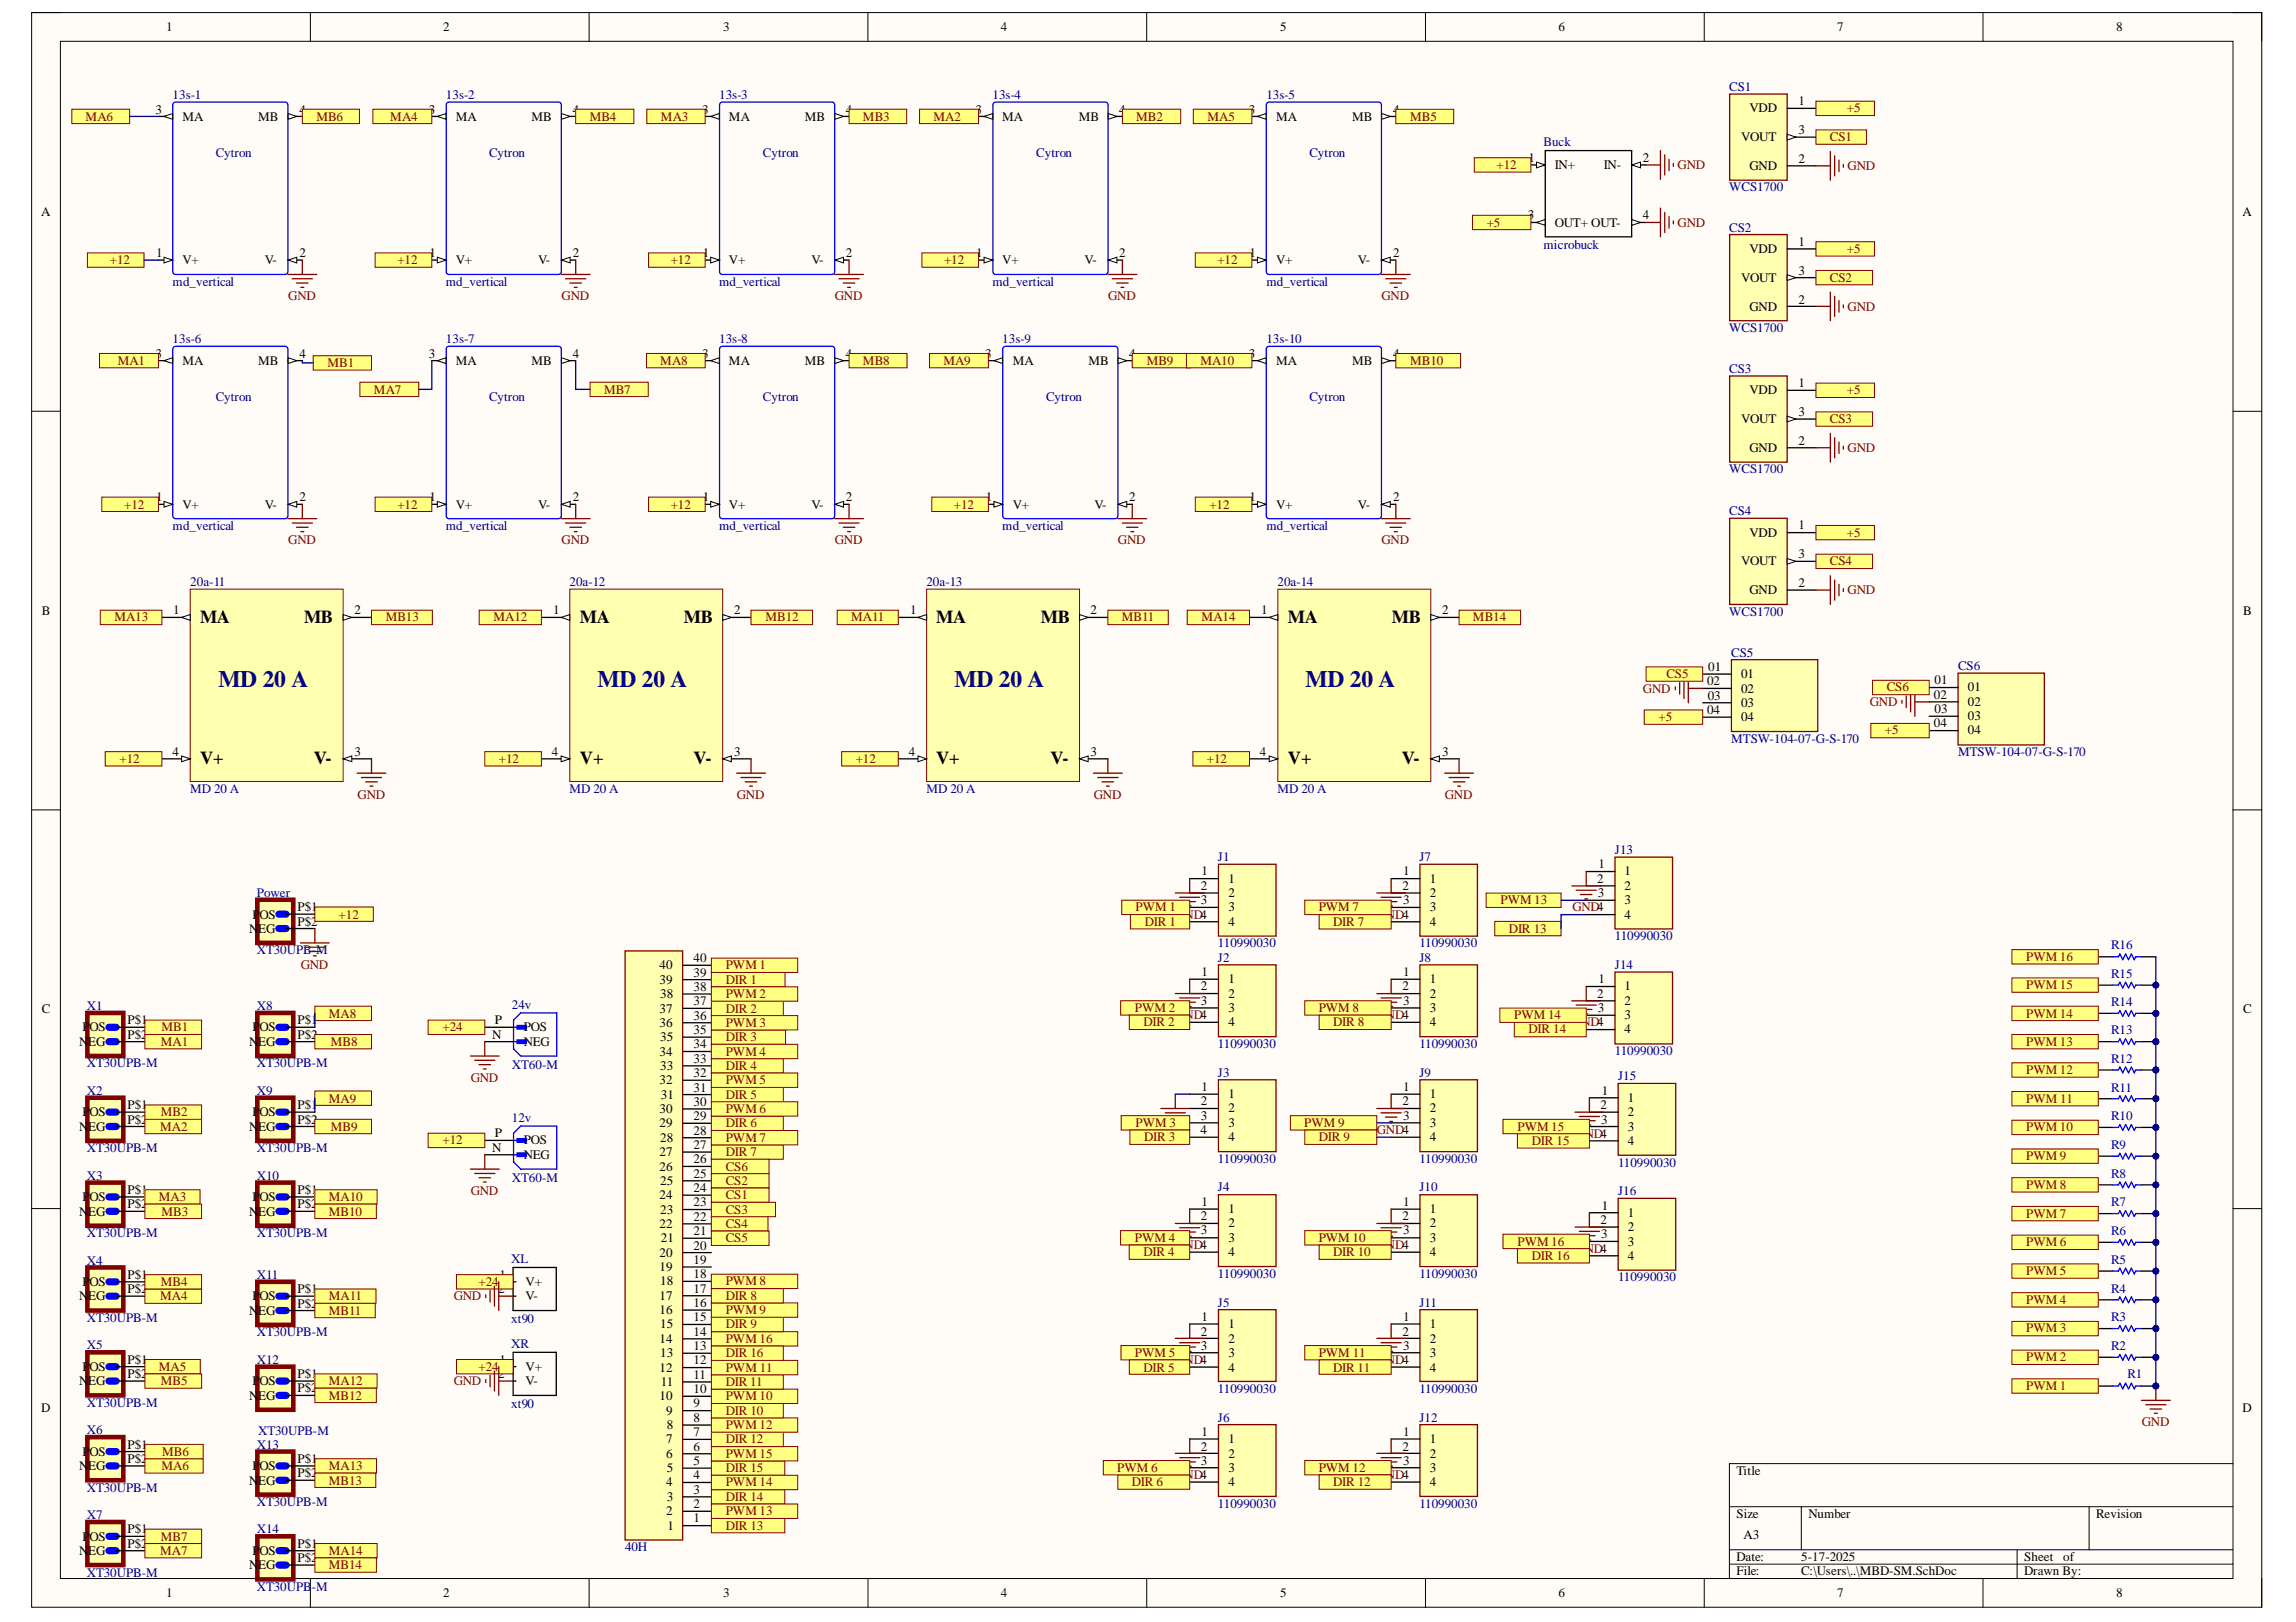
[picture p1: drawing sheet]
<svg xmlns="http://www.w3.org/2000/svg" width="297mm" height="210mm" viewBox="0 0 297 210" stroke-linecap="round" stroke-linejoin="round" font-family="sans-serif">
<defs><g id="words">
<g font-size="3" fill="#000080">
<text x="28.3" y="89">MD 20 A</text>
<text x="77.3" y="89">MD 20 A</text>
<text x="123.5" y="89">MD 20 A</text>
<text x="168.9" y="89">MD 20 A</text>
</g>
<g font-size="2.4">
<text x="25.9" y="80.7">MA</text>
<text x="39.3" y="80.7">MB</text>
<text x="75" y="80.7">MA</text>
<text x="88.5" y="80.7">MB</text>
<text x="121.1" y="80.7">MA</text>
<text x="134.7" y="80.7">MB</text>
<text x="166.6" y="80.7">MA</text>
<text x="180.1" y="80.7">MB</text>
<text x="25.9" y="98.9">V+</text>
<text x="40.6" y="98.9">V-</text>
<text x="75" y="98.9">V+</text>
<text x="89.7" y="98.9">V-</text>
<text x="121.1" y="98.9">V+</text>
<text x="135.9" y="98.9">V-</text>
<text x="166.6" y="98.9">V+</text>
<text x="181.3" y="98.9">V-</text>
</g>
<g font-size="1.7">
<text x="21.5" y="4.1">1</text>
<text x="57.3" y="4.1">2</text>
<text x="93.5" y="4.1">3</text>
<text x="129.5" y="4.1">4</text>
<text x="165.6" y="4.1">5</text>
<text x="201.6" y="4.1">6</text>
<text x="237.7" y="4.1">7</text>
<text x="273.8" y="4.1">8</text>
<text x="20.1" y="14.7">3</text>
<text x="23.6" y="15.6">MA</text>
<text x="33.4" y="15.6">MB</text>
<text x="38.7" y="14.7">4</text>
<text x="55.5" y="14.7">3</text>
<text x="59" y="15.6">MA</text>
<text x="68.8" y="15.6">MB</text>
<text x="74.1" y="14.7">4</text>
<text x="90.8" y="14.7">3</text>
<text x="94.3" y="15.6">MA</text>
<text x="104.1" y="15.6">MB</text>
<text x="109.4" y="14.7">4</text>
<text x="126.2" y="14.7">3</text>
<text x="129.7" y="15.6">MA</text>
<text x="139.6" y="15.6">MB</text>
<text x="144.8" y="14.7">4</text>
<text x="161.5" y="14.7">3</text>
<text x="165.1" y="15.6">MA</text>
<text x="174.9" y="15.6">MB</text>
<text x="180.2" y="14.7">4</text>
<text x="226.3" y="14.5">VDD</text>
<text x="232.7" y="13.6">1</text>
<text x="232.7" y="17.3">3</text>
<text x="197.8" y="21">1</text>
<text x="201.1" y="21.9">IN+</text>
<text x="207.5" y="21.9">IN-</text>
<text x="212.6" y="21">2</text>
<text x="225.2" y="18.3">VOUT</text>
<text x="226.3" y="22">GND</text>
<text x="232.7" y="21">2</text>
<text x="5.3" y="28">A</text>
<text x="197.7" y="28.4">3</text>
<text x="201.1" y="29.3">OUT+ OUT-</text>
<text x="212.6" y="28.4">4</text>
<text x="290.1" y="28">A</text>
<text x="20.2" y="33.3">1</text>
<text x="23.6" y="34.2">V+</text>
<text x="34.3" y="34.2">V-</text>
<text x="38.7" y="33.3">2</text>
<text x="55.6" y="33.3">1</text>
<text x="59" y="34.2">V+</text>
<text x="69.6" y="34.2">V-</text>
<text x="74.1" y="33.3">2</text>
<text x="90.9" y="33.3">1</text>
<text x="94.3" y="34.2">V+</text>
<text x="105" y="34.2">V-</text>
<text x="109.4" y="33.3">2</text>
<text x="126.3" y="33.3">1</text>
<text x="129.7" y="34.2">V+</text>
<text x="140.3" y="34.2">V-</text>
<text x="144.8" y="33.3">2</text>
<text x="161.6" y="33.3">1</text>
<text x="165.1" y="34.2">V+</text>
<text x="175.7" y="34.2">V-</text>
<text x="180.2" y="33.3">2</text>
<text x="226.3" y="32.8">VDD</text>
<text x="232.7" y="31.9">1</text>
<text x="232.7" y="35.6">3</text>
<text x="225.2" y="36.5">VOUT</text>
<text x="226.3" y="40.2">GND</text>
<text x="232.7" y="39.3">2</text>
<text x="20.1" y="46.3">3</text>
<text x="23.6" y="47.2">MA</text>
<text x="33.4" y="47.2">MB</text>
<text x="38.7" y="46.3">4</text>
<text x="55.5" y="46.3">3</text>
<text x="59" y="47.2">MA</text>
<text x="68.8" y="47.2">MB</text>
<text x="74.1" y="46.3">4</text>
<text x="90.8" y="46.3">3</text>
<text x="94.3" y="47.2">MA</text>
<text x="104.1" y="47.2">MB</text>
<text x="109.4" y="46.3">4</text>
<text x="127.5" y="46.3">3</text>
<text x="131" y="47.2">MA</text>
<text x="140.8" y="47.2">MB</text>
<text x="146.1" y="46.3">4</text>
<text x="161.5" y="46.3">3</text>
<text x="165.1" y="47.2">MA</text>
<text x="174.9" y="47.2">MB</text>
<text x="180.2" y="46.3">4</text>
<text x="226.3" y="51">VDD</text>
<text x="232.7" y="50.1">1</text>
<text x="232.7" y="53.8">3</text>
<text x="225.2" y="54.7">VOUT</text>
<text x="226.3" y="58.5">GND</text>
<text x="232.7" y="57.5">2</text>
<text x="20.2" y="64.9">1</text>
<text x="23.6" y="65.8">V+</text>
<text x="34.3" y="65.8">V-</text>
<text x="38.7" y="64.9">2</text>
<text x="55.6" y="64.9">1</text>
<text x="59" y="65.8">V+</text>
<text x="69.6" y="65.8">V-</text>
<text x="74.1" y="64.9">2</text>
<text x="90.9" y="64.9">1</text>
<text x="94.3" y="65.8">V+</text>
<text x="105" y="65.8">V-</text>
<text x="109.4" y="64.9">2</text>
<text x="127.5" y="64.9">1</text>
<text x="131" y="65.8">V+</text>
<text x="141.6" y="65.8">V-</text>
<text x="146.1" y="64.9">2</text>
<text x="161.6" y="64.9">1</text>
<text x="165.1" y="65.8">V+</text>
<text x="175.7" y="65.8">V-</text>
<text x="180.2" y="64.9">2</text>
<text x="226.3" y="69.4">VDD</text>
<text x="232.7" y="68.5">1</text>
<text x="225.2" y="73.2">VOUT</text>
<text x="226.3" y="76.9">GND</text>
<text x="232.7" y="72.2">3</text>
<text x="232.7" y="76">2</text>
<text x="5.4" y="79.6">B</text>
<text x="22.4" y="79.5">1</text>
<text x="45.8" y="79.5">2</text>
<text x="71.6" y="79.5">1</text>
<text x="95" y="79.5">2</text>
<text x="117.7" y="79.5">1</text>
<text x="141.1" y="79.5">2</text>
<text x="163.2" y="79.5">1</text>
<text x="186.6" y="79.5">2</text>
<text x="290.2" y="79.6">B</text>
<text x="220.8" y="88.7">02</text>
<text x="221" y="86.8">01</text>
<text x="225.2" y="87.8">01</text>
<text x="225.2" y="89.6">02</text>
<text x="250.3" y="88.5">01</text>
<text x="254.6" y="89.5">01</text>
<text x="220.8" y="92.4">04</text>
<text x="220.9" y="90.6">03</text>
<text x="225.2" y="91.5">03</text>
<text x="225.2" y="93.4">04</text>
<text x="250.2" y="90.4">02</text>
<text x="250.2" y="94.1">04</text>
<text x="250.3" y="92.3">03</text>
<text x="254.6" y="91.3">02</text>
<text x="254.6" y="93.2">03</text>
<text x="254.6" y="95">04</text>
<text x="22.3" y="97.8">4</text>
<text x="45.8" y="97.8">3</text>
<text x="71.4" y="97.8">4</text>
<text x="95" y="97.8">3</text>
<text x="117.6" y="97.8">4</text>
<text x="141.1" y="97.8">3</text>
<text x="163" y="97.8">4</text>
<text x="186.6" y="97.8">3</text>
<text x="155.5" y="113.3">1</text>
<text x="181.5" y="113.3">1</text>
<text x="206.8" y="112.4">1</text>
<text x="210.2" y="113.3">1</text>
<text x="32.6" y="118.9">POS</text>
<text x="38.5" y="117.9">P$1</text>
<text x="38.5" y="119.8">P$2</text>
<text x="155.4" y="115.1">2</text>
<text x="155.4" y="117">3</text>
<text x="158.9" y="114.2">1</text>
<text x="158.9" y="116.1">2</text>
<text x="158.9" y="117.9">3</text>
<text x="158.9" y="119.8">4</text>
<text x="181.4" y="115.1">2</text>
<text x="181.5" y="117">3</text>
<text x="185" y="114.2">1</text>
<text x="185" y="116.1">2</text>
<text x="185" y="117.9">3</text>
<text x="185" y="119.8">4</text>
<text x="206.6" y="114.2">2</text>
<text x="206.7" y="116.1">3</text>
<text x="210.2" y="115.1">2</text>
<text x="210.2" y="117">3</text>
<text x="210.2" y="118.9">4</text>
<text x="32.2" y="120.7">N</text>
<text x="33.4" y="120.7">EG</text>
<text x="85.3" y="125.5">40</text>
<text x="89.7" y="124.5">40</text>
<text x="5.4" y="131.1">C</text>
<text x="85.3" y="131">37</text>
<text x="85.3" y="127.3">39</text>
<text x="85.4" y="129.2">38</text>
<text x="89.7" y="132">36</text>
<text x="89.7" y="130.1">37</text>
<text x="89.7" y="128.2">38</text>
<text x="89.7" y="126.4">39</text>
<text x="155.4" y="128.2">2</text>
<text x="155.4" y="130">3</text>
<text x="155.5" y="126.3">1</text>
<text x="158.9" y="127.2">1</text>
<text x="158.9" y="129.1">2</text>
<text x="158.9" y="130.9">3</text>
<text x="181.4" y="128.2">2</text>
<text x="181.5" y="126.3">1</text>
<text x="181.5" y="130">3</text>
<text x="185" y="127.2">1</text>
<text x="185" y="129.1">2</text>
<text x="185" y="130.9">3</text>
<text x="206.6" y="129.1">2</text>
<text x="206.7" y="130.9">3</text>
<text x="206.8" y="127.2">1</text>
<text x="210.2" y="128.2">1</text>
<text x="210.2" y="130">2</text>
<text x="210.2" y="131.9">3</text>
<text x="290.2" y="131.1">C</text>
<text x="10.2" y="135.3">N</text>
<text x="10.7" y="133.5">POS</text>
<text x="11.4" y="135.3">EG</text>
<text x="16.5" y="132.6">P$1</text>
<text x="16.5" y="134.4">P$2</text>
<text x="32.2" y="135.3">N</text>
<text x="32.6" y="133.5">POS</text>
<text x="33.4" y="135.3">EG</text>
<text x="38.5" y="132.6">P$1</text>
<text x="38.5" y="134.4">P$2</text>
<text x="63.7" y="134.4">N</text>
<text x="64" y="132.6">P</text>
<text x="67.7" y="133.5">POS</text>
<text x="67.7" y="135.3">NEG</text>
<text x="85.3" y="136.6">34</text>
<text x="85.3" y="132.9">36</text>
<text x="85.4" y="134.7">35</text>
<text x="89.7" y="137.5">33</text>
<text x="89.7" y="135.7">34</text>
<text x="89.7" y="133.8">35</text>
<text x="158.9" y="132.8">4</text>
<text x="185" y="132.8">4</text>
<text x="210.2" y="133.7">4</text>
<text x="16.5" y="143.5">P$1</text>
<text x="38.5" y="143.5">P$1</text>
<text x="85.3" y="140.3">32</text>
<text x="85.4" y="138.5">33</text>
<text x="85.5" y="142.2">31</text>
<text x="89.7" y="143.1">30</text>
<text x="89.7" y="141.3">31</text>
<text x="89.7" y="139.4">32</text>
<text x="155.4" y="143">2</text>
<text x="155.5" y="141.2">1</text>
<text x="158.9" y="142.1">1</text>
<text x="158.9" y="144">2</text>
<text x="181.4" y="143">2</text>
<text x="181.5" y="141.2">1</text>
<text x="185" y="142.1">1</text>
<text x="185" y="144">2</text>
<text x="207.1" y="143.5">2</text>
<text x="207.2" y="141.7">1</text>
<text x="210.6" y="142.6">1</text>
<text x="10.2" y="146.3">N</text>
<text x="10.7" y="144.5">POS</text>
<text x="11.4" y="146.3">EG</text>
<text x="16.5" y="145.4">P$2</text>
<text x="32.2" y="146.3">N</text>
<text x="32.6" y="144.5">POS</text>
<text x="33.4" y="146.3">EG</text>
<text x="38.5" y="145.4">P$2</text>
<text x="63.7" y="149">N</text>
<text x="64" y="147.2">P</text>
<text x="67.7" y="148.1">POS</text>
<text x="67.7" y="150">NEG</text>
<text x="85.3" y="149.6">27</text>
<text x="85.3" y="145.9">29</text>
<text x="85.3" y="144">30</text>
<text x="85.4" y="147.8">28</text>
<text x="89.7" y="148.7">27</text>
<text x="89.7" y="146.8">28</text>
<text x="89.7" y="145">29</text>
<text x="155.3" y="146.7">4</text>
<text x="155.4" y="144.9">3</text>
<text x="158.9" y="145.8">3</text>
<text x="158.9" y="147.7">4</text>
<text x="181.5" y="144.9">3</text>
<text x="185" y="145.8">3</text>
<text x="185" y="147.7">4</text>
<text x="207.1" y="145.4">3</text>
<text x="210.6" y="144.5">2</text>
<text x="210.6" y="146.3">3</text>
<text x="210.6" y="148.2">4</text>
<text x="10.7" y="155.4">POS</text>
<text x="16.5" y="154.5">P$1</text>
<text x="32.6" y="155.4">POS</text>
<text x="38.5" y="154.5">P$1</text>
<text x="85.3" y="155.2">24</text>
<text x="85.3" y="151.5">26</text>
<text x="85.4" y="153.3">25</text>
<text x="89.7" y="154.3">24</text>
<text x="89.7" y="152.4">25</text>
<text x="89.7" y="150.5">26</text>
<text x="10.2" y="157.3">N</text>
<text x="11.4" y="157.3">EG</text>
<text x="16.5" y="156.4">P$2</text>
<text x="32.2" y="157.3">N</text>
<text x="33.4" y="157.3">EG</text>
<text x="38.5" y="156.4">P$2</text>
<text x="85.3" y="158.9">22</text>
<text x="85.4" y="157.1">23</text>
<text x="85.5" y="160.8">21</text>
<text x="89.7" y="161.7">20</text>
<text x="89.7" y="159.8">21</text>
<text x="89.7" y="158">22</text>
<text x="89.7" y="156.1">23</text>
<text x="155.4" y="157.9">2</text>
<text x="155.4" y="159.8">3</text>
<text x="155.5" y="156">1</text>
<text x="158.9" y="157">1</text>
<text x="158.9" y="158.8">2</text>
<text x="158.9" y="160.7">3</text>
<text x="181.4" y="157.9">2</text>
<text x="181.5" y="156">1</text>
<text x="181.5" y="159.8">3</text>
<text x="185" y="157">1</text>
<text x="185" y="158.8">2</text>
<text x="185" y="160.7">3</text>
<text x="207.1" y="158.4">2</text>
<text x="207.1" y="160.3">3</text>
<text x="207.2" y="156.5">1</text>
<text x="210.6" y="157.5">1</text>
<text x="210.6" y="159.3">2</text>
<text x="210.6" y="161.2">3</text>
<text x="10.7" y="166.4">POS</text>
<text x="16.5" y="165.5">P$1</text>
<text x="16.5" y="167.4">P$2</text>
<text x="38.5" y="167.4">P$1</text>
<text x="64.5" y="167.4">2</text>
<text x="64.6" y="165.5">1</text>
<text x="68" y="166.4">V+</text>
<text x="85.3" y="164.5">19</text>
<text x="85.3" y="162.6">20</text>
<text x="85.4" y="166.3">18</text>
<text x="89.7" y="167.3">17</text>
<text x="89.7" y="165.4">18</text>
<text x="89.7" y="163.6">19</text>
<text x="158.9" y="162.5">4</text>
<text x="185" y="162.5">4</text>
<text x="210.6" y="163.1">4</text>
<text x="10.2" y="168.3">N</text>
<text x="11.4" y="168.3">EG</text>
<text x="32.2" y="170.1">N</text>
<text x="32.6" y="168.3">POS</text>
<text x="33.4" y="170.1">EG</text>
<text x="38.5" y="169.2">P$2</text>
<text x="68" y="168.3">V-</text>
<text x="85.3" y="173.8">14</text>
<text x="85.3" y="170.1">16</text>
<text x="85.3" y="168.2">17</text>
<text x="85.4" y="171.9">15</text>
<text x="89.7" y="172.9">14</text>
<text x="89.7" y="171">15</text>
<text x="89.7" y="169.1">16</text>
<text x="155.4" y="172.9">2</text>
<text x="155.5" y="171">1</text>
<text x="158.9" y="171.9">1</text>
<text x="158.9" y="173.8">2</text>
<text x="181.4" y="172.9">2</text>
<text x="181.5" y="171">1</text>
<text x="185" y="171.9">1</text>
<text x="185" y="173.8">2</text>
<text x="10.2" y="179.3">N</text>
<text x="10.7" y="177.4">POS</text>
<text x="11.4" y="179.3">EG</text>
<text x="16.5" y="176.5">P$1</text>
<text x="16.5" y="178.3">P$2</text>
<text x="32.6" y="179.3">POS</text>
<text x="38.5" y="178.3">P$1</text>
<text x="64.5" y="178.3">2</text>
<text x="64.6" y="176.5">1</text>
<text x="68" y="177.4">V+</text>
<text x="68" y="179.3">V-</text>
<text x="85.3" y="177.5">12</text>
<text x="85.4" y="175.6">13</text>
<text x="85.5" y="179.4">11</text>
<text x="89.7" y="178.4">11</text>
<text x="89.7" y="176.6">12</text>
<text x="89.7" y="174.7">13</text>
<text x="155.4" y="174.7">3</text>
<text x="158.9" y="175.6">3</text>
<text x="158.9" y="177.5">4</text>
<text x="181.5" y="174.7">3</text>
<text x="185" y="175.6">3</text>
<text x="185" y="177.5">4</text>
<text x="5.3" y="182.7">D</text>
<text x="32.2" y="181.1">N</text>
<text x="33.4" y="181.1">EG</text>
<text x="38.5" y="180.2">P$2</text>
<text x="85.3" y="181.2">10</text>
<text x="86.2" y="183.1">9</text>
<text x="86.3" y="184.9">8</text>
<text x="89.7" y="185.9">7</text>
<text x="89.7" y="184">8</text>
<text x="89.7" y="182.1">9</text>
<text x="89.7" y="180.3">10</text>
<text x="155.5" y="185.9">1</text>
<text x="181.5" y="185.9">1</text>
<text x="290.1" y="182.7">D</text>
<text x="10.2" y="190.3">N</text>
<text x="10.7" y="188.4">POS</text>
<text x="11.4" y="190.3">EG</text>
<text x="16.5" y="187.5">P$1</text>
<text x="16.5" y="189.3">P$2</text>
<text x="32.6" y="190.3">POS</text>
<text x="38.5" y="189.3">P$1</text>
<text x="38.5" y="191.2">P$2</text>
<text x="86.2" y="188.6">6</text>
<text x="86.2" y="186.8">7</text>
<text x="86.3" y="190.5">5</text>
<text x="89.7" y="191.4">4</text>
<text x="89.7" y="189.6">5</text>
<text x="89.7" y="187.7">6</text>
<text x="155.4" y="187.7">2</text>
<text x="155.4" y="189.6">3</text>
<text x="158.9" y="186.8">1</text>
<text x="158.9" y="188.6">2</text>
<text x="158.9" y="190.5">3</text>
<text x="181.4" y="187.7">2</text>
<text x="181.5" y="189.6">3</text>
<text x="185" y="186.8">1</text>
<text x="185" y="188.6">2</text>
<text x="185" y="190.5">3</text>
<text x="224.6" y="190.8">Title</text>
<text x="32.2" y="192.1">N</text>
<text x="33.4" y="192.1">EG</text>
<text x="86.2" y="196.1">2</text>
<text x="86.2" y="192.4">4</text>
<text x="86.3" y="194.2">3</text>
<text x="86.4" y="197.9">1</text>
<text x="89.7" y="197">1</text>
<text x="89.7" y="195.2">2</text>
<text x="89.7" y="193.3">3</text>
<text x="158.9" y="192.4">4</text>
<text x="185" y="192.4">4</text>
<text x="224.6" y="196.4">Size</text>
<text x="234" y="196.4">Number</text>
<text x="271.2" y="196.4">Revision</text>
<text x="10.2" y="201.2">N</text>
<text x="10.7" y="199.4">POS</text>
<text x="11.4" y="201.2">EG</text>
<text x="16.5" y="198.4">P$1</text>
<text x="16.5" y="200.3">P$2</text>
<text x="32.2" y="203.1">N</text>
<text x="32.6" y="201.2">POS</text>
<text x="33.4" y="203.1">EG</text>
<text x="38.5" y="200.3">P$1</text>
<text x="38.5" y="202.2">P$2</text>
<text x="224.6" y="202">Date:</text>
<text x="224.6" y="203.9">File:</text>
<text x="225.6" y="199.2">A3</text>
<text x="233" y="202">5-17-2025</text>
<text x="233" y="203.9">C:\Users\..\MBD-SM.SchDoc</text>
<text x="261.9" y="202">Sheet</text>
<text x="261.9" y="203.9">Drawn By:</text>
<text x="266.9" y="202">of</text>
<text x="21.5" y="206.6">1</text>
<text x="57.3" y="206.6">2</text>
<text x="93.5" y="206.6">3</text>
<text x="129.5" y="206.6">4</text>
<text x="165.6" y="206.6">5</text>
<text x="201.6" y="206.6">6</text>
<text x="237.7" y="206.6">7</text>
<text x="273.8" y="206.6">8</text>
</g>
<g font-size="1.7" fill="#000080">
<text x="223.7" y="11.7">CS1</text>
<text x="22.3" y="12.8">13s-1</text>
<text x="57.7" y="12.8">13s-2</text>
<text x="93" y="12.8">13s-3</text>
<text x="128.4" y="12.8">13s-4</text>
<text x="163.8" y="12.8">13s-5</text>
<text x="27.9" y="20.3">Cytron</text>
<text x="63.3" y="20.3">Cytron</text>
<text x="98.7" y="20.3">Cytron</text>
<text x="134.1" y="20.3">Cytron</text>
<text x="169.4" y="20.3">Cytron</text>
<text x="199.7" y="18.9">Buck</text>
<text x="223.7" y="24.8">WCS1700</text>
<text x="223.7" y="30">CS2</text>
<text x="199.7" y="32.3">microbuck</text>
<text x="22.3" y="37">md_vertical</text>
<text x="57.7" y="37">md_vertical</text>
<text x="93" y="37">md_vertical</text>
<text x="128.4" y="37">md_vertical</text>
<text x="163.8" y="37">md_vertical</text>
<text x="22.3" y="44.4">13s-6</text>
<text x="57.7" y="44.4">13s-7</text>
<text x="93" y="44.4">13s-8</text>
<text x="129.7" y="44.4">13s-9</text>
<text x="163.8" y="44.4">13s-10</text>
<text x="223.7" y="43">WCS1700</text>
<text x="27.9" y="51.9">Cytron</text>
<text x="63.3" y="51.9">Cytron</text>
<text x="98.7" y="51.9">Cytron</text>
<text x="135.3" y="51.9">Cytron</text>
<text x="169.4" y="51.9">Cytron</text>
<text x="223.7" y="48.2">CS3</text>
<text x="223.7" y="61.3">WCS1700</text>
<text x="22.3" y="68.6">md_vertical</text>
<text x="57.7" y="68.6">md_vertical</text>
<text x="93" y="68.6">md_vertical</text>
<text x="129.7" y="68.6">md_vertical</text>
<text x="163.8" y="68.6">md_vertical</text>
<text x="223.7" y="66.7">CS4</text>
<text x="24.6" y="75.9">20a-11</text>
<text x="73.7" y="75.9">20a-12</text>
<text x="119.9" y="75.9">20a-13</text>
<text x="165.3" y="75.9">20a-14</text>
<text x="223.7" y="79.7">WCS1700</text>
<text x="224" y="85">CS5</text>
<text x="253.3" y="86.7">CS6</text>
<text x="224" y="96.1">MTSW-104-07-G-S-170</text>
<text x="253.3" y="97.8">MTSW-104-07-G-S-170</text>
<text x="24.6" y="102.6">MD 20 A</text>
<text x="73.7" y="102.6">MD 20 A</text>
<text x="119.9" y="102.6">MD 20 A</text>
<text x="165.3" y="102.6">MD 20 A</text>
<text x="157.6" y="111.4">J1</text>
<text x="183.6" y="111.4">J7</text>
<text x="208.9" y="110.5">J13</text>
<text x="33.2" y="116.1">Power</text>
<text x="33.2" y="123.5">XT30UPB-M</text>
<text x="157.6" y="122.6">110990030</text>
<text x="157.6" y="124.4">J2</text>
<text x="183.6" y="122.6">110990030</text>
<text x="183.6" y="124.4">J8</text>
<text x="208.9" y="121.7">110990030</text>
<text x="208.9" y="125.4">J14</text>
<text x="273.1" y="122.8">R16</text>
<text x="11.2" y="130.7">X1</text>
<text x="33.2" y="130.7">X8</text>
<text x="66.2" y="130.5">24v</text>
<text x="273.1" y="130.2">R14</text>
<text x="273.1" y="126.6">R15</text>
<text x="157.6" y="135.6">110990030</text>
<text x="183.6" y="135.6">110990030</text>
<text x="208.9" y="136.5">110990030</text>
<text x="273.1" y="137.5">R12</text>
<text x="273.1" y="133.8">R13</text>
<text x="11.2" y="138.1">XT30UPB-M</text>
<text x="11.2" y="141.7">X2</text>
<text x="33.2" y="138.1">XT30UPB-M</text>
<text x="33.2" y="141.7">X9</text>
<text x="66.2" y="138.3">XT60-M</text>
<text x="157.6" y="139.3">J3</text>
<text x="183.6" y="139.3">J9</text>
<text x="209.3" y="139.8">J15</text>
<text x="273.1" y="141.3">R11</text>
<text x="11.2" y="149.1">XT30UPB-M</text>
<text x="33.2" y="149.1">XT30UPB-M</text>
<text x="66.2" y="145.1">12v</text>
<text x="273.1" y="145">R10</text>
<text x="273.1" y="148.7">R9</text>
<text x="11.2" y="152.7">X3</text>
<text x="33.2" y="152.7">X10</text>
<text x="66.2" y="153">XT60-M</text>
<text x="157.6" y="150.5">110990030</text>
<text x="157.6" y="154.2">J4</text>
<text x="183.6" y="150.5">110990030</text>
<text x="183.6" y="154.2">J10</text>
<text x="209.3" y="151">110990030</text>
<text x="209.3" y="154.7">J16</text>
<text x="273.1" y="152.4">R8</text>
<text x="11.2" y="160.1">XT30UPB-M</text>
<text x="33.2" y="160.1">XT30UPB-M</text>
<text x="273.1" y="156.1">R7</text>
<text x="273.1" y="159.8">R6</text>
<text x="11.2" y="163.6">X4</text>
<text x="33.2" y="165.5">X11</text>
<text x="66.1" y="163.5">XL</text>
<text x="157.6" y="165.3">110990030</text>
<text x="183.6" y="165.3">110990030</text>
<text x="209.3" y="165.8">110990030</text>
<text x="273.1" y="163.6">R5</text>
<text x="273.1" y="167.3">R4</text>
<text x="11.2" y="171.1">XT30UPB-M</text>
<text x="33.2" y="172.9">XT30UPB-M</text>
<text x="66.1" y="171.2">xt90</text>
<text x="157.6" y="169.1">J5</text>
<text x="183.6" y="169.1">J11</text>
<text x="273.1" y="171">R3</text>
<text x="11.2" y="174.6">X5</text>
<text x="33.2" y="176.5">X12</text>
<text x="66.1" y="174.5">XR</text>
<text x="273.1" y="174.7">R2</text>
<text x="275.2" y="178.3">R1</text>
<text x="11.2" y="182.1">XT30UPB-M</text>
<text x="11.2" y="185.6">X6</text>
<text x="33.4" y="185.7">XT30UPB-M</text>
<text x="66.1" y="182.2">xt90</text>
<text x="157.6" y="180.3">110990030</text>
<text x="157.6" y="184">J6</text>
<text x="183.6" y="180.3">110990030</text>
<text x="183.6" y="184">J12</text>
<text x="33.2" y="187.5">X13</text>
<text x="11.2" y="193">XT30UPB-M</text>
<text x="11.2" y="196.6">X7</text>
<text x="33.2" y="194.9">XT30UPB-M</text>
<text x="157.6" y="195.2">110990030</text>
<text x="183.6" y="195.2">110990030</text>
<text x="33.2" y="198.4">X14</text>
<text x="80.9" y="200.7">40H</text>
<text x="11.2" y="204">XT30UPB-M</text>
<text x="33.2" y="205.9">XT30UPB</text>
<text x="40.3" y="205.9">-M</text>
</g>
<g font-size="1.7" fill="#800000">
<text x="11.1" y="15.6">MA6</text>
<text x="40.9" y="15.6">MB6</text>
<text x="50.5" y="15.6">MA4</text>
<text x="76.3" y="15.6">MB4</text>
<text x="85.5" y="15.6">MA3</text>
<text x="111.6" y="15.6">MB3</text>
<text x="120.8" y="15.6">MA2</text>
<text x="147" y="15.6">MB2</text>
<text x="156.2" y="15.6">MA5</text>
<text x="182.4" y="15.6">MB5</text>
<text x="238.9" y="14.5">+5</text>
<text x="193.6" y="21.9">+12</text>
<text x="217" y="21.9">GND</text>
<text x="236.7" y="18.3">CS1</text>
<text x="239" y="22">GND</text>
<text x="192.3" y="29.3">+5</text>
<text x="217" y="29.3">GND</text>
<text x="14.2" y="34.2">+12</text>
<text x="51.4" y="34.2">+12</text>
<text x="86.8" y="34.2">+12</text>
<text x="122.1" y="34.2">+12</text>
<text x="157.5" y="34.2">+12</text>
<text x="238.9" y="32.8">+5</text>
<text x="37.3" y="38.9">GND</text>
<text x="72.7" y="38.9">GND</text>
<text x="108" y="38.9">GND</text>
<text x="143.4" y="38.9">GND</text>
<text x="178.7" y="38.9">GND</text>
<text x="236.7" y="36.5">CS2</text>
<text x="239" y="40.2">GND</text>
<text x="15.2" y="47.2">MA1</text>
<text x="42.4" y="47.5">MB1</text>
<text x="85.4" y="47.2">MA8</text>
<text x="111.6" y="47.2">MB8</text>
<text x="122.1" y="47.2">MA9</text>
<text x="148.4" y="47.2">MB9</text>
<text x="155.3" y="47.2">MA10</text>
<text x="182.4" y="47.2">MB10</text>
<text x="48.4" y="50.9">MA7</text>
<text x="78.2" y="50.9">MB7</text>
<text x="238.9" y="51">+5</text>
<text x="236.7" y="54.7">CS3</text>
<text x="239" y="58.5">GND</text>
<text x="16.1" y="65.8">+12</text>
<text x="51.4" y="65.8">+12</text>
<text x="86.8" y="65.8">+12</text>
<text x="123.4" y="65.8">+12</text>
<text x="156.5" y="65.8">+12</text>
<text x="37.3" y="70.5">GND</text>
<text x="72.7" y="70.5">GND</text>
<text x="108" y="70.5">GND</text>
<text x="144.6" y="70.5">GND</text>
<text x="178.7" y="70.5">GND</text>
<text x="238.9" y="69.4">+5</text>
<text x="236.7" y="73.2">CS4</text>
<text x="239" y="76.9">GND</text>
<text x="14.8" y="80.4">MA13</text>
<text x="49.9" y="80.4">MB13</text>
<text x="63.9" y="80.4">MA12</text>
<text x="99" y="80.4">MB12</text>
<text x="110.1" y="80.4">MA11</text>
<text x="145.1" y="80.4">MB11</text>
<text x="155.5" y="80.4">MA14</text>
<text x="190.6" y="80.4">MB14</text>
<text x="212.6" y="89.6">GND</text>
<text x="215.6" y="87.8">CS5</text>
<text x="244.1" y="89.5">CS6</text>
<text x="214.6" y="93.4">+5</text>
<text x="241.9" y="91.3">GND</text>
<text x="243.8" y="95">+5</text>
<text x="15.5" y="98.8">+12</text>
<text x="64.5" y="98.8">+12</text>
<text x="110.7" y="98.8">+12</text>
<text x="156.1" y="98.8">+12</text>
<text x="46.3" y="103.4">GND</text>
<text x="95.3" y="103.4">GND</text>
<text x="141.5" y="103.4">GND</text>
<text x="186.9" y="103.4">GND</text>
<text x="43.8" y="118.9">+12</text>
<text x="146.9" y="117.9">PWM 1</text>
<text x="148.1" y="119.8">DIR 1</text>
<text x="152.1" y="118.9">GND4</text>
<text x="170.6" y="117.9">PWM 7</text>
<text x="172.5" y="119.8">DIR 7</text>
<text x="178.1" y="118.9">GND4</text>
<text x="194.1" y="117">PWM 13</text>
<text x="203.4" y="117.9">GND4</text>
<text x="38.9" y="125.4">GND</text>
<text x="93.9" y="125.5">PWM 1</text>
<text x="195.2" y="120.7">DIR 13</text>
<text x="262.1" y="124.4">PWM 16</text>
<text x="42.5" y="131.7">MA8</text>
<text x="93.9" y="131">DIR 2</text>
<text x="93.9" y="127.3">DIR 1</text>
<text x="93.9" y="129.2">PWM 2</text>
<text x="146.8" y="130.9">PWM 2</text>
<text x="152.1" y="131.9">GND4</text>
<text x="170.6" y="130.9">PWM 8</text>
<text x="178.1" y="131.9">GND4</text>
<text x="195.9" y="131.9">PWM 14</text>
<text x="262.1" y="131.7">PWM 14</text>
<text x="262.1" y="128">PWM 15</text>
<text x="20.8" y="135.3">MA1</text>
<text x="20.9" y="133.5">MB1</text>
<text x="42.8" y="135.3">MB8</text>
<text x="57.3" y="133.5">+24</text>
<text x="93.9" y="134.7">DIR 3</text>
<text x="93.9" y="136.6">PWM 4</text>
<text x="93.9" y="132.9">PWM 3</text>
<text x="147.9" y="132.8">DIR 2</text>
<text x="172.5" y="132.8">DIR 8</text>
<text x="197.8" y="133.7">DIR 14</text>
<text x="203.4" y="132.8">GND4</text>
<text x="262.1" y="135.3">PWM 13</text>
<text x="42.5" y="142.7">MA9</text>
<text x="60.9" y="140">GND</text>
<text x="93.9" y="142.2">DIR 5</text>
<text x="93.9" y="138.5">DIR 4</text>
<text x="93.9" y="140.3">PWM 5</text>
<text x="262.1" y="139">PWM 12</text>
<text x="262.1" y="142.7">PWM 11</text>
<text x="20.7" y="146.3">MA2</text>
<text x="20.8" y="144.5">MB2</text>
<text x="42.8" y="146.3">MB9</text>
<text x="57.3" y="148.1">+12</text>
<text x="93.9" y="145.9">DIR 6</text>
<text x="93.9" y="144">PWM 6</text>
<text x="93.9" y="149.6">DIR 7</text>
<text x="93.9" y="147.8">PWM 7</text>
<text x="146.9" y="145.8">PWM 3</text>
<text x="148" y="147.7">DIR 3</text>
<text x="150.2" y="146.7">GND</text>
<text x="168.7" y="145.8">PWM 9</text>
<text x="170.6" y="147.7">DIR 9</text>
<text x="178.1" y="146.7">GND4</text>
<text x="196.3" y="146.3">PWM 15</text>
<text x="198.2" y="148.2">DIR 15</text>
<text x="203.8" y="147.3">GND4</text>
<text x="262.1" y="146.4">PWM 10</text>
<text x="20.6" y="155.4">MA3</text>
<text x="42.5" y="155.4">MA10</text>
<text x="60.9" y="154.6">GND</text>
<text x="93.9" y="151.5">CS6</text>
<text x="93.9" y="153.3">CS2</text>
<text x="93.9" y="155.2">CS1</text>
<text x="262.1" y="150.1">PWM 9</text>
<text x="262.1" y="153.8">PWM 8</text>
<text x="20.9" y="157.3">MB3</text>
<text x="42.5" y="157.3">MB10</text>
<text x="93.9" y="157.1">CS3</text>
<text x="93.9" y="158.9">CS4</text>
<text x="93.9" y="160.8">CS5</text>
<text x="146.8" y="160.7">PWM 4</text>
<text x="152.1" y="161.6">GND4</text>
<text x="170.6" y="160.7">PWM 10</text>
<text x="178.1" y="161.6">GND4</text>
<text x="196.3" y="161.2">PWM 16</text>
<text x="262.1" y="157.6">PWM 7</text>
<text x="262.1" y="161.3">PWM 6</text>
<text x="20.8" y="166.4">MB4</text>
<text x="61.9" y="166.4">+24</text>
<text x="93.9" y="166.3">PWM 8</text>
<text x="147.9" y="162.5">DIR 4</text>
<text x="172.5" y="162.5">DIR 10</text>
<text x="198.2" y="163.1">DIR 16</text>
<text x="203.8" y="162.1">GND4</text>
<text x="262.1" y="165">PWM 5</text>
<text x="20.7" y="168.3">MA4</text>
<text x="42.5" y="168.3">MA11</text>
<text x="42.5" y="170.1">MB11</text>
<text x="58.7" y="168.3">GND</text>
<text x="93.9" y="173.8">PWM 16</text>
<text x="93.9" y="171.9">DIR 9</text>
<text x="93.9" y="170.1">PWM 9</text>
<text x="93.9" y="168.2">DIR 8</text>
<text x="262.1" y="168.7">PWM 4</text>
<text x="262.1" y="172.4">PWM 3</text>
<text x="20.6" y="177.4">MA5</text>
<text x="20.8" y="179.3">MB5</text>
<text x="42.5" y="179.3">MA12</text>
<text x="58.7" y="179.3">GND</text>
<text x="61.9" y="177.4">+24</text>
<text x="93.9" y="179.4">DIR 11</text>
<text x="93.9" y="177.5">PWM 11</text>
<text x="93.9" y="175.6">DIR 16</text>
<text x="146.8" y="175.6">PWM 5</text>
<text x="147.9" y="177.5">DIR 5</text>
<text x="152.1" y="176.6">GND4</text>
<text x="170.6" y="175.6">PWM 11</text>
<text x="172.5" y="177.5">DIR 11</text>
<text x="178.1" y="176.6">GND4</text>
<text x="262.1" y="176.1">PWM 2</text>
<text x="262.1" y="179.9">PWM 1</text>
<text x="42.5" y="181.1">MB12</text>
<text x="93.9" y="184.9">PWM 12</text>
<text x="93.9" y="183.1">DIR 10</text>
<text x="93.9" y="181.2">PWM 10</text>
<text x="277.1" y="184.6">GND</text>
<text x="20.9" y="190.3">MA6</text>
<text x="21" y="188.4">MB6</text>
<text x="42.5" y="190.3">MA13</text>
<text x="93.9" y="190.5">DIR 15</text>
<text x="93.9" y="188.6">PWM 15</text>
<text x="93.9" y="186.8">DIR 12</text>
<text x="144.5" y="190.5">PWM 6</text>
<text x="152.1" y="191.4">GND4</text>
<text x="170.6" y="190.5">PWM 12</text>
<text x="178.1" y="191.4">GND4</text>
<text x="42.5" y="192.1">MB13</text>
<text x="93.9" y="197.9">DIR 13</text>
<text x="93.9" y="194.2">DIR 14</text>
<text x="93.9" y="196.1">PWM 13</text>
<text x="93.9" y="192.4">PWM 14</text>
<text x="146.4" y="192.4">DIR 6</text>
<text x="172.5" y="192.4">DIR 12</text>
<text x="20.7" y="201.2">MA7</text>
<text x="20.8" y="199.4">MB7</text>
<text x="42.5" y="201.2">MA14</text>
<text x="42.5" y="203.1">MB14</text>
</g>
</g></defs>
<path d="M4.1 1.6h288.5v206.4h-288.5z" fill-rule="evenodd" fill="#fffcf8"/>
<path d="M4.1 1.6h288.5v206.4h-288.5z" fill="none" stroke="#000" stroke-width=".13"/>
<path d="M7.8 5.3h281.1v199h-281.1z" fill-rule="evenodd" fill="#fffcf8"/>
<g fill="none" stroke="#000" stroke-width=".13">
<path d="M4.1 1.6h3.7M7.8 5.3h281.1v199h-281.1zM40.2 1.6v3.7M76.2 1.6v3.7M112.3 1.6v3.7M148.3 1.6v3.7M184.4 1.6v3.7M220.5 1.6v3.7M256.5 1.6v3.7M288.9 1.6h3.7v3.7M4.1 53.2h3.7M288.9 53.2h3.7"/>
<path d="M4.1 104.8h3.7M288.9 104.8h3.7M4.1 156.4h3.7M288.9 156.4h3.7M223.7 195h65.2M233 195v5.6M270.3 195v5.6M288.9 189.4h-65.2v14.9M40.2 204.3v3.7M76.2 204.3v3.7M112.3 204.3v3.7M148.4 204.3v3.7"/>
<path d="M184.4 204.3v3.7M220.5 204.3v3.7M223.7 200.6h65.2M223.7 202.4h65.2M256.5 204.3v3.7M261 200.6v3.7M292.6 204.3v3.7"/>
</g>
<path d="M11.3 131.1h4.7v5.6h-4.7z" fill-rule="evenodd" fill="#ffffb0"/>
<path d="M11.3 131.1h4.7v5.6h-4.7z" fill="none" stroke="#800000" stroke-width=".59"/>
<path d="M14.1 132.9h.9M14.1 134.8h.9" fill="none" stroke="#00f" stroke-width=".93"/>
<path d="M15 132.9h3.7M15 134.8h3.7" fill="none" stroke="#000" stroke-width=".17"/>
<path d="M11.3 142.1h4.7v5.5h-4.7z" fill-rule="evenodd" fill="#ffffb0"/>
<path d="M11.3 142.1h4.7v5.5h-4.7z" fill="none" stroke="#800000" stroke-width=".59"/>
<path d="M14.1 143.9h.9M14.1 145.8h.9" fill="none" stroke="#00f" stroke-width=".93"/>
<path d="M15 143.9h3.7M15 145.8h3.7" fill="none" stroke="#000" stroke-width=".17"/>
<path d="M11.3 153h4.7v5.6h-4.7z" fill-rule="evenodd" fill="#ffffb0"/>
<path d="M11.3 153h4.7v5.6h-4.7z" fill="none" stroke="#800000" stroke-width=".59"/>
<path d="M14.1 154.9h.9M14.1 156.8h.9" fill="none" stroke="#00f" stroke-width=".93"/>
<path d="M15 154.9h3.7M15 156.8h3.7" fill="none" stroke="#000" stroke-width=".17"/>
<path d="M11.3 164h4.7v5.6h-4.7z" fill-rule="evenodd" fill="#ffffb0"/>
<path d="M11.3 164h4.7v5.6h-4.7z" fill="none" stroke="#800000" stroke-width=".59"/>
<path d="M14.1 165.9h.9M14.1 167.7h.9" fill="none" stroke="#00f" stroke-width=".93"/>
<path d="M15 165.9h3.7M15 167.7h3.7" fill="none" stroke="#000" stroke-width=".17"/>
<path d="M11.3 175h4.7v5.6h-4.7z" fill-rule="evenodd" fill="#ffffb0"/>
<path d="M11.3 175h4.7v5.6h-4.7z" fill="none" stroke="#800000" stroke-width=".59"/>
<path d="M14.1 176.9h.9M14.1 178.7h.9" fill="none" stroke="#00f" stroke-width=".93"/>
<path d="M15 176.9h3.7M15 178.7h3.7" fill="none" stroke="#000" stroke-width=".17"/>
<path d="M11.3 186h4.7v5.6h-4.7z" fill-rule="evenodd" fill="#ffffb0"/>
<path d="M11.3 186h4.7v5.6h-4.7z" fill="none" stroke="#800000" stroke-width=".59"/>
<path d="M14.1 187.8h.9M14.1 189.7h.9" fill="none" stroke="#00f" stroke-width=".93"/>
<path d="M15 187.8h3.7M15 189.7h3.7" fill="none" stroke="#000" stroke-width=".17"/>
<path d="M11.3 197h4.7v5.5h-4.7z" fill-rule="evenodd" fill="#ffffb0"/>
<path d="M11.3 197h4.7v5.5h-4.7z" fill="none" stroke="#800000" stroke-width=".59"/>
<path d="M14.1 198.8h.9M14.1 200.7h.9" fill="none" stroke="#00f" stroke-width=".93"/>
<path d="M15 198.8h3.7M15 200.7h3.7" fill="none" stroke="#000" stroke-width=".17"/>
<path d="M33.3 131.1h4.6v5.6h-4.6z" fill-rule="evenodd" fill="#ffffb0"/>
<path d="M33.3 131.1h4.6v5.6h-4.6z" fill="none" stroke="#800000" stroke-width=".59"/>
<path d="M36.1 132.9h.9M36.1 134.8h.9" fill="none" stroke="#00f" stroke-width=".93"/>
<path d="M37 132.9h3.7M37 134.8h3.7" fill="none" stroke="#000" stroke-width=".17"/>
<path d="M33.3 142.1h4.6v5.5h-4.6z" fill-rule="evenodd" fill="#ffffb0"/>
<path d="M33.3 142.1h4.6v5.5h-4.6z" fill="none" stroke="#800000" stroke-width=".59"/>
<path d="M36.1 143.9h.9M36.1 145.8h.9" fill="none" stroke="#00f" stroke-width=".93"/>
<path d="M37 143.9h3.7M37 145.8h3.7" fill="none" stroke="#000" stroke-width=".17"/>
<path d="M33.3 153h4.6v5.6h-4.6z" fill-rule="evenodd" fill="#ffffb0"/>
<path d="M33.3 153h4.6v5.6h-4.6z" fill="none" stroke="#800000" stroke-width=".59"/>
<path d="M36.1 154.9h.9M36.1 156.8h.9" fill="none" stroke="#00f" stroke-width=".93"/>
<path d="M37 154.9h3.7M37 156.8h3.7" fill="none" stroke="#000" stroke-width=".17"/>
<path d="M33.3 165.9h4.6v5.6h-4.6z" fill-rule="evenodd" fill="#ffffb0"/>
<path d="M33.3 165.9h4.6v5.6h-4.6z" fill="none" stroke="#800000" stroke-width=".59"/>
<path d="M36.1 167.7h.9M36.1 169.6h.9" fill="none" stroke="#00f" stroke-width=".93"/>
<path d="M37 167.7h3.7M37 169.6h3.7" fill="none" stroke="#000" stroke-width=".17"/>
<path d="M33.3 176.9h4.6v5.5h-4.6z" fill-rule="evenodd" fill="#ffffb0"/>
<path d="M33.3 176.9h4.6v5.5h-4.6z" fill="none" stroke="#800000" stroke-width=".59"/>
<path d="M36.1 178.7h.9M36.1 180.6h.9" fill="none" stroke="#00f" stroke-width=".93"/>
<path d="M37 178.7h3.7M37 180.6h3.7" fill="none" stroke="#000" stroke-width=".17"/>
<path d="M33.3 187.8h4.6v5.6h-4.6z" fill-rule="evenodd" fill="#ffffb0"/>
<path d="M33.3 187.8h4.6v5.6h-4.6z" fill="none" stroke="#800000" stroke-width=".59"/>
<path d="M36.1 189.7h.9M36.1 191.6h.9" fill="none" stroke="#00f" stroke-width=".93"/>
<path d="M37 189.7h3.7M37 191.6h3.7" fill="none" stroke="#000" stroke-width=".17"/>
<path d="M33.3 198.8h4.6v5.6h-4.6z" fill-rule="evenodd" fill="#ffffb0"/>
<path d="M33.3 198.8h4.6v5.6h-4.6z" fill="none" stroke="#800000" stroke-width=".59"/>
<path d="M36.1 200.7h.9M36.1 202.5h.9" fill="none" stroke="#00f" stroke-width=".93"/>
<path d="M37 200.7h3.7M37 202.5h3.7" fill="none" stroke="#000" stroke-width=".17"/>
<path d="M40.7 130.2h7.4v1.9h-7.4z" fill-rule="evenodd" fill="#ffff80"/>
<path d="M40.7 130.2h7.4v1.9h-7.4z" fill="none" stroke="#800000" stroke-width=".13"/>
<path d="M40.7 141.2h7.4v1.8h-7.4z" fill-rule="evenodd" fill="#ffff80"/>
<path d="M40.7 141.2h7.4v1.8h-7.4z" fill="none" stroke="#800000" stroke-width=".13"/>
<path d="M40.7 154h8.1v1.8h-8.1z" fill-rule="evenodd" fill="#ffff80"/>
<path d="M40.7 154h8.1v1.8h-8.1z" fill="none" stroke="#800000" stroke-width=".13"/>
<path d="M40.7 166.8h7.9v1.9h-7.9z" fill-rule="evenodd" fill="#ffff80"/>
<path d="M40.7 166.8h7.9v1.9h-7.9z" fill="none" stroke="#800000" stroke-width=".13"/>
<path d="M40.7 177.8h8.1v1.9h-8.1z" fill-rule="evenodd" fill="#ffff80"/>
<path d="M40.7 177.8h8.1v1.9h-8.1z" fill="none" stroke="#800000" stroke-width=".13"/>
<path d="M40.7 188.8h8v1.8h-8z" fill-rule="evenodd" fill="#ffff80"/>
<path d="M40.7 188.8h8v1.8h-8z" fill="none" stroke="#800000" stroke-width=".13"/>
<path d="M40.7 199.7h8.1v1.9h-8.1z" fill-rule="evenodd" fill="#ffff80"/>
<path d="M40.7 199.7h8.1v1.9h-8.1z" fill="none" stroke="#800000" stroke-width=".13"/>
<path d="M18.7 175.9h7.2v1.9h-7.2z" fill-rule="evenodd" fill="#ffff80"/>
<path d="M18.7 175.9h7.2v1.9h-7.2z" fill="none" stroke="#800000" stroke-width=".13"/>
<path d="M18.7 154h7.2v1.8h-7.2z" fill-rule="evenodd" fill="#ffff80"/>
<path d="M18.7 154h7.2v1.8h-7.2z" fill="none" stroke="#800000" stroke-width=".13"/>
<path d="M18.7 133.9h7.4v1.8h-7.4z" fill-rule="evenodd" fill="#ffff80"/>
<path d="M18.7 133.9h7.4v1.8h-7.4z" fill="none" stroke="#800000" stroke-width=".13"/>
<path d="M18.7 144.8h7.4v1.9h-7.4z" fill-rule="evenodd" fill="#ffff80"/>
<path d="M18.7 144.8h7.4v1.9h-7.4z" fill="none" stroke="#800000" stroke-width=".13"/>
<path d="M18.7 155.8h7.4v1.9h-7.4z" fill-rule="evenodd" fill="#ffff80"/>
<path d="M18.7 155.8h7.4v1.9h-7.4z" fill="none" stroke="#800000" stroke-width=".13"/>
<path d="M18.7 166.8h7.4v1.9h-7.4z" fill-rule="evenodd" fill="#ffff80"/>
<path d="M18.7 166.8h7.4v1.9h-7.4z" fill="none" stroke="#800000" stroke-width=".13"/>
<path d="M18.7 177.8h7.4v1.9h-7.4z" fill-rule="evenodd" fill="#ffff80"/>
<path d="M18.7 177.8h7.4v1.9h-7.4z" fill="none" stroke="#800000" stroke-width=".13"/>
<path d="M18.7 199.7h7.4v1.9h-7.4z" fill-rule="evenodd" fill="#ffff80"/>
<path d="M18.7 199.7h7.4v1.9h-7.4z" fill="none" stroke="#800000" stroke-width=".13"/>
<path d="M40.7 133.9h7.4v1.8h-7.4z" fill-rule="evenodd" fill="#ffff80"/>
<path d="M40.7 133.9h7.4v1.8h-7.4z" fill="none" stroke="#800000" stroke-width=".13"/>
<path d="M40.7 144.8h7.4v1.9h-7.4z" fill-rule="evenodd" fill="#ffff80"/>
<path d="M40.7 144.8h7.4v1.9h-7.4z" fill="none" stroke="#800000" stroke-width=".13"/>
<path d="M40.7 155.8h8v1.9h-8z" fill-rule="evenodd" fill="#ffff80"/>
<path d="M40.7 155.8h8v1.9h-8z" fill="none" stroke="#800000" stroke-width=".13"/>
<path d="M40.7 168.7h7.8v1.8h-7.8z" fill-rule="evenodd" fill="#ffff80"/>
<path d="M40.7 168.7h7.8v1.8h-7.8z" fill="none" stroke="#800000" stroke-width=".13"/>
<path d="M40.7 179.7h8v1.8h-8z" fill-rule="evenodd" fill="#ffff80"/>
<path d="M40.7 179.7h8v1.8h-8z" fill="none" stroke="#800000" stroke-width=".13"/>
<path d="M40.7 190.6h7.9v1.9h-7.9z" fill-rule="evenodd" fill="#ffff80"/>
<path d="M40.7 190.6h7.9v1.9h-7.9z" fill="none" stroke="#800000" stroke-width=".13"/>
<path d="M40.7 201.6h8v1.9h-8z" fill-rule="evenodd" fill="#ffff80"/>
<path d="M40.7 201.6h8v1.9h-8z" fill="none" stroke="#800000" stroke-width=".13"/>
<path d="M22.4 45l.3-.2h14.2l.3 .2v21.8l-.1 .3h-14.4l-.3-.2z" fill="none" stroke="#00f" stroke-width=".17"/>
<path d="M37.3 46.7h1.8" fill="none" stroke="#000" stroke-width=".17"/>
<path d="M37.3 46.3l1.1 .4-1.1 .3z" fill="#f8fcff"/>
<path d="M37.3 46.3l1.1 .4-1.1 .3z" fill="none" stroke="#000" stroke-width=".13"/>
<path d="M37.3 65.3h1.8" fill="none" stroke="#000" stroke-width=".17"/>
<path d="M37.3 65.3l1.1-.4v.7z" fill="#f8fcff"/>
<path d="M37.3 65.3l1.1-.4v.7z" fill="none" stroke="#000" stroke-width=".13"/>
<path d="M20.5 46.7h1.8" fill="none" stroke="#000" stroke-width=".17"/>
<path d="M21.2 46.7l1.1-.4v.7z" fill="#f8fcff"/>
<path d="M21.2 46.7l1.1-.4v.7z" fill="none" stroke="#000" stroke-width=".13"/>
<path d="M20.5 65.3h1.8" fill="none" stroke="#000" stroke-width=".17"/>
<path d="M21.2 64.9l1.1 .4-1.1 .3z" fill="#f8fcff"/>
<path d="M21.2 64.9l1.1 .4-1.1 .3z" fill="none" stroke="#000" stroke-width=".13"/>
<path d="M37.2 67.1h3.8M37.8 67.7h2.6M38.4 68.2h1.5M38.9 68.8h.4M39.1 65.3v1.8" fill="none" stroke="#800000" stroke-width=".17"/>
<path d="M40.5 46h7.6v1.9h-7.6z" fill-rule="evenodd" fill="#ffff80"/>
<path d="M40.5 46h7.6v1.9h-7.6z" fill="none" stroke="#800000" stroke-width=".13"/>
<path d="M22.4 13.4l.3-.2h14.2l.3 .2v21.8l-.1 .3h-14.4l-.3-.2z" fill="none" stroke="#00f" stroke-width=".17"/>
<path d="M37.3 15.1h1.8" fill="none" stroke="#000" stroke-width=".17"/>
<path d="M37.3 14.7l1.1 .4-1.1 .3z" fill="#f8fcff"/>
<path d="M37.3 14.7l1.1 .4-1.1 .3z" fill="none" stroke="#000" stroke-width=".13"/>
<path d="M37.3 33.7h1.8" fill="none" stroke="#000" stroke-width=".17"/>
<path d="M37.3 33.7l1.1-.4v.7z" fill="#f8fcff"/>
<path d="M37.3 33.7l1.1-.4v.7z" fill="none" stroke="#000" stroke-width=".13"/>
<path d="M20.5 15.1h1.8" fill="none" stroke="#000" stroke-width=".17"/>
<path d="M21.2 15.1l1.1-.4v.7z" fill="#f8fcff"/>
<path d="M21.2 15.1l1.1-.4v.7z" fill="none" stroke="#000" stroke-width=".13"/>
<path d="M20.5 33.7h1.8" fill="none" stroke="#000" stroke-width=".17"/>
<path d="M21.2 33.3l1.1 .4-1.1 .3z" fill="#f8fcff"/>
<path d="M21.2 33.3l1.1 .4-1.1 .3z" fill="none" stroke="#000" stroke-width=".13"/>
<path d="M37.2 35.5h3.8M37.8 36.1h2.6M38.4 36.6h1.5M38.9 37.2h.4M39.1 33.7v1.8" fill="none" stroke="#800000" stroke-width=".17"/>
<path d="M39.1 14.1h7.4v1.9h-7.4z" fill-rule="evenodd" fill="#ffff80"/>
<path d="M39.1 14.1h7.4v1.9h-7.4z" fill="none" stroke="#800000" stroke-width=".13"/>
<path d="M9.3 14.1h7.5v1.9h-7.5z" fill-rule="evenodd" fill="#ffff80"/>
<path d="M9.3 14.1h7.5v1.9h-7.5z" fill="none" stroke="#800000" stroke-width=".13"/>
<path d="M57.8 45l.3-.2h14.1l.4 .2v21.8l-.2 .3h-14.3l-.3-.2z" fill="none" stroke="#00f" stroke-width=".17"/>
<path d="M72.6 46.7h1.9" fill="none" stroke="#000" stroke-width=".17"/>
<path d="M72.6 46.3l1.2 .4-1.2 .3z" fill="#f8fcff"/>
<path d="M72.6 46.3l1.2 .4-1.2 .3z" fill="none" stroke="#000" stroke-width=".13"/>
<path d="M72.6 65.3h1.9" fill="none" stroke="#000" stroke-width=".17"/>
<path d="M72.6 65.3l1.2-.4v.7z" fill="#f8fcff"/>
<path d="M72.6 65.3l1.2-.4v.7z" fill="none" stroke="#000" stroke-width=".13"/>
<path d="M55.9 46.7h1.8" fill="none" stroke="#000" stroke-width=".17"/>
<path d="M56.6 46.7l1.1-.4v.7z" fill="#f8fcff"/>
<path d="M56.6 46.7l1.1-.4v.7z" fill="none" stroke="#000" stroke-width=".13"/>
<path d="M55.9 65.3h1.8" fill="none" stroke="#000" stroke-width=".17"/>
<path d="M56.6 64.9l1.1 .4-1.1 .3z" fill="#f8fcff"/>
<path d="M56.6 64.9l1.1 .4-1.1 .3z" fill="none" stroke="#000" stroke-width=".13"/>
<path d="M72.6 67.1h3.7M73.2 67.7h2.6M73.7 68.2h1.5M74.3 68.8h.4M74.5 65.3v1.8" fill="none" stroke="#800000" stroke-width=".17"/>
<path d="M76.3 49.5h7.6v1.8h-7.6z" fill-rule="evenodd" fill="#ffff80"/>
<path d="M76.3 49.5h7.6v1.8h-7.6z" fill="none" stroke="#800000" stroke-width=".13"/>
<path d="M46.6 49.5h7.6v1.8h-7.6z" fill-rule="evenodd" fill="#ffff80"/>
<path d="M46.6 49.5h7.6v1.8h-7.6z" fill="none" stroke="#800000" stroke-width=".13"/>
<path d="M57.8 13.4l.3-.2h14.1l.4 .2v21.8l-.2 .3h-14.3l-.3-.2z" fill="none" stroke="#00f" stroke-width=".17"/>
<path d="M72.6 15.1h1.9" fill="none" stroke="#000" stroke-width=".17"/>
<path d="M72.6 14.7l1.2 .4-1.2 .3z" fill="#f8fcff"/>
<path d="M72.6 14.7l1.2 .4-1.2 .3z" fill="none" stroke="#000" stroke-width=".13"/>
<path d="M72.6 33.7h1.9" fill="none" stroke="#000" stroke-width=".17"/>
<path d="M72.6 33.7l1.2-.4v.7z" fill="#f8fcff"/>
<path d="M72.6 33.7l1.2-.4v.7z" fill="none" stroke="#000" stroke-width=".13"/>
<path d="M55.9 15.1h1.8" fill="none" stroke="#000" stroke-width=".17"/>
<path d="M56.6 15.1l1.1-.4v.7z" fill="#f8fcff"/>
<path d="M56.6 15.1l1.1-.4v.7z" fill="none" stroke="#000" stroke-width=".13"/>
<path d="M55.9 33.7h1.8" fill="none" stroke="#000" stroke-width=".17"/>
<path d="M56.6 33.3l1.1 .4-1.1 .3z" fill="#f8fcff"/>
<path d="M56.6 33.3l1.1 .4-1.1 .3z" fill="none" stroke="#000" stroke-width=".13"/>
<path d="M72.6 35.5h3.7M73.2 36.1h2.6M73.7 36.6h1.5M74.3 37.2h.4M74.5 33.7v1.8" fill="none" stroke="#800000" stroke-width=".17"/>
<path d="M74.5 14.1h7.5v1.9h-7.5z" fill-rule="evenodd" fill="#ffff80"/>
<path d="M74.5 14.1h7.5v1.9h-7.5z" fill="none" stroke="#800000" stroke-width=".13"/>
<path d="M93.1 45l.4-.2h14.1l.3 .2 .1 21.8-.2 .3h-14.3l-.4-.2z" fill="none" stroke="#00f" stroke-width=".17"/>
<path d="M108 46.7h1.8" fill="none" stroke="#000" stroke-width=".17"/>
<path d="M108 46.3l1.1 .4-1.1 .3z" fill="#f8fcff"/>
<path d="M108 46.3l1.1 .4-1.1 .3z" fill="none" stroke="#000" stroke-width=".13"/>
<path d="M108 65.3h1.8" fill="none" stroke="#000" stroke-width=".17"/>
<path d="M108 65.3l1.1-.4v.7z" fill="#f8fcff"/>
<path d="M108 65.3l1.1-.4v.7z" fill="none" stroke="#000" stroke-width=".13"/>
<path d="M91.2 46.7h1.9" fill="none" stroke="#000" stroke-width=".17"/>
<path d="M91.9 46.7l1.2-.4v.7z" fill="#f8fcff"/>
<path d="M91.9 46.7l1.2-.4v.7z" fill="none" stroke="#000" stroke-width=".13"/>
<path d="M91.2 65.3h1.9" fill="none" stroke="#000" stroke-width=".17"/>
<path d="M91.9 64.9l1.2 .4-1.2 .3z" fill="#f8fcff"/>
<path d="M91.9 64.9l1.2 .4-1.2 .3z" fill="none" stroke="#000" stroke-width=".13"/>
<path d="M108 67.1h3.7M108.5 67.7h2.6M109.1 68.2h1.5M109.7 68.8h.3M109.8 65.3v1.8" fill="none" stroke="#800000" stroke-width=".17"/>
<path d="M109.8 45.7h7.5v1.9h-7.5z" fill-rule="evenodd" fill="#ffff80"/>
<path d="M109.8 45.7h7.5v1.9h-7.5z" fill="none" stroke="#800000" stroke-width=".13"/>
<path d="M83.6 45.7h7.6v1.9h-7.6z" fill-rule="evenodd" fill="#ffff80"/>
<path d="M83.6 45.7h7.6v1.9h-7.6z" fill="none" stroke="#800000" stroke-width=".13"/>
<path d="M93.1 13.4l.4-.2h14.1l.3 .2 .1 21.8-.2 .3h-14.3l-.4-.2z" fill="none" stroke="#00f" stroke-width=".17"/>
<path d="M108 15.1h1.8" fill="none" stroke="#000" stroke-width=".17"/>
<path d="M108 14.7l1.1 .4-1.1 .3z" fill="#f8fcff"/>
<path d="M108 14.7l1.1 .4-1.1 .3z" fill="none" stroke="#000" stroke-width=".13"/>
<path d="M108 33.7h1.8" fill="none" stroke="#000" stroke-width=".17"/>
<path d="M108 33.7l1.1-.4v.7z" fill="#f8fcff"/>
<path d="M108 33.7l1.1-.4v.7z" fill="none" stroke="#000" stroke-width=".13"/>
<path d="M91.2 15.1h1.9" fill="none" stroke="#000" stroke-width=".17"/>
<path d="M91.9 15.1l1.2-.4v.7z" fill="#f8fcff"/>
<path d="M91.9 15.1l1.2-.4v.7z" fill="none" stroke="#000" stroke-width=".13"/>
<path d="M91.2 33.7h1.9" fill="none" stroke="#000" stroke-width=".17"/>
<path d="M91.9 33.3l1.2 .4-1.2 .3z" fill="#f8fcff"/>
<path d="M91.9 33.3l1.2 .4-1.2 .3z" fill="none" stroke="#000" stroke-width=".13"/>
<path d="M108 35.5h3.7M108.5 36.1h2.6M109.1 36.6h1.5M109.7 37.2h.3M109.8 33.7v1.8" fill="none" stroke="#800000" stroke-width=".17"/>
<path d="M109.8 14.1h7.5v1.9h-7.5z" fill-rule="evenodd" fill="#ffff80"/>
<path d="M109.8 14.1h7.5v1.9h-7.5z" fill="none" stroke="#800000" stroke-width=".13"/>
<path d="M83.7 14.1h7.5v1.9h-7.5z" fill-rule="evenodd" fill="#ffff80"/>
<path d="M83.7 14.1h7.5v1.9h-7.5z" fill="none" stroke="#800000" stroke-width=".13"/>
<path d="M129.8 45l.3-.2h14.2l.3 .2v21.8l-.2 .3h-14.3l-.3-.2z" fill="none" stroke="#00f" stroke-width=".17"/>
<path d="M144.7 46.7h1.8" fill="none" stroke="#000" stroke-width=".17"/>
<path d="M144.7 46.3l1.1 .4-1.1 .3z" fill="#f8fcff"/>
<path d="M144.7 46.3l1.1 .4-1.1 .3z" fill="none" stroke="#000" stroke-width=".13"/>
<path d="M144.7 65.3h1.8" fill="none" stroke="#000" stroke-width=".17"/>
<path d="M144.7 65.3l1.1-.4v.7z" fill="#f8fcff"/>
<path d="M144.7 65.3l1.1-.4v.7z" fill="none" stroke="#000" stroke-width=".13"/>
<path d="M127.9 46.7h1.8" fill="none" stroke="#000" stroke-width=".17"/>
<path d="M128.6 46.7l1.1-.4v.7z" fill="#f8fcff"/>
<path d="M128.6 46.7l1.1-.4v.7z" fill="none" stroke="#000" stroke-width=".13"/>
<path d="M127.9 65.3h1.8" fill="none" stroke="#000" stroke-width=".17"/>
<path d="M128.6 64.9l1.1 .4-1.1 .3z" fill="#f8fcff"/>
<path d="M128.6 64.9l1.1 .4-1.1 .3z" fill="none" stroke="#000" stroke-width=".13"/>
<path d="M144.6 67.1h3.7M145.2 67.7h2.6M145.7 68.2h1.5M146.3 68.8h.4M146.5 65.3v1.8" fill="none" stroke="#800000" stroke-width=".17"/>
<path d="M146.5 45.7h7.5v1.9h-7.5z" fill-rule="evenodd" fill="#ffff80"/>
<path d="M146.5 45.7h7.5v1.9h-7.5z" fill="none" stroke="#800000" stroke-width=".13"/>
<path d="M120.3 45.7h7.6v1.9h-7.6z" fill-rule="evenodd" fill="#ffff80"/>
<path d="M120.3 45.7h7.6v1.9h-7.6z" fill="none" stroke="#800000" stroke-width=".13"/>
<path d="M128.5 13.4l.3-.2h14.2l.3 .2v21.8l-.1 .3h-14.4l-.3-.2z" fill="none" stroke="#00f" stroke-width=".17"/>
<path d="M143.4 15.1h1.8" fill="none" stroke="#000" stroke-width=".17"/>
<path d="M143.4 14.7l1.1 .4-1.1 .3z" fill="#f8fcff"/>
<path d="M143.4 14.7l1.1 .4-1.1 .3z" fill="none" stroke="#000" stroke-width=".13"/>
<path d="M143.4 33.7h1.8" fill="none" stroke="#000" stroke-width=".17"/>
<path d="M143.4 33.7l1.1-.4v.7z" fill="#f8fcff"/>
<path d="M143.4 33.7l1.1-.4v.7z" fill="none" stroke="#000" stroke-width=".13"/>
<path d="M126.6 15.1h1.8" fill="none" stroke="#000" stroke-width=".17"/>
<path d="M127.3 15.1l1.1-.4v.7z" fill="#f8fcff"/>
<path d="M127.3 15.1l1.1-.4v.7z" fill="none" stroke="#000" stroke-width=".13"/>
<path d="M126.6 33.7h1.8" fill="none" stroke="#000" stroke-width=".17"/>
<path d="M127.3 33.3l1.1 .4-1.1 .3z" fill="#f8fcff"/>
<path d="M127.3 33.3l1.1 .4-1.1 .3z" fill="none" stroke="#000" stroke-width=".13"/>
<path d="M143.3 35.5h3.8M143.9 36.1h2.6M144.5 36.6h1.5M145 37.2h.4M145.2 33.7v1.8" fill="none" stroke="#800000" stroke-width=".17"/>
<path d="M145.2 14.1h7.6v1.9h-7.6z" fill-rule="evenodd" fill="#ffff80"/>
<path d="M145.2 14.1h7.6v1.9h-7.6z" fill="none" stroke="#800000" stroke-width=".13"/>
<path d="M119 14.1h7.6v1.9h-7.6z" fill-rule="evenodd" fill="#ffff80"/>
<path d="M119 14.1h7.6v1.9h-7.6z" fill="none" stroke="#800000" stroke-width=".13"/>
<path d="M163.9 45l.3-.2h14.1l.4 .2v21.8l-.2 .3h-14.3l-.3-.2z" fill="none" stroke="#00f" stroke-width=".17"/>
<path d="M178.8 46.7h1.8" fill="none" stroke="#000" stroke-width=".17"/>
<path d="M178.8 46.3l1.1 .4-1.1 .3z" fill="#f8fcff"/>
<path d="M178.8 46.3l1.1 .4-1.1 .3z" fill="none" stroke="#000" stroke-width=".13"/>
<path d="M178.8 65.3h1.8" fill="none" stroke="#000" stroke-width=".17"/>
<path d="M178.8 65.3l1.1-.4v.7z" fill="#f8fcff"/>
<path d="M178.8 65.3l1.1-.4v.7z" fill="none" stroke="#000" stroke-width=".13"/>
<path d="M162 46.7h1.8" fill="none" stroke="#000" stroke-width=".17"/>
<path d="M162.7 46.7l1.1-.4v.7z" fill="#f8fcff"/>
<path d="M162.7 46.7l1.1-.4v.7z" fill="none" stroke="#000" stroke-width=".13"/>
<path d="M162 65.3h1.8" fill="none" stroke="#000" stroke-width=".17"/>
<path d="M162.7 64.9l1.1 .4-1.1 .3z" fill="#f8fcff"/>
<path d="M162.7 64.9l1.1 .4-1.1 .3z" fill="none" stroke="#000" stroke-width=".13"/>
<path d="M178.7 67.1h3.7M179.3 67.7h2.6M179.8 68.2h1.5M180.4 68.8h.4M180.6 65.3v1.8" fill="none" stroke="#800000" stroke-width=".17"/>
<path d="M180.6 45.7h8.4v1.9h-8.4z" fill-rule="evenodd" fill="#ffff80"/>
<path d="M180.6 45.7h8.4v1.9h-8.4z" fill="none" stroke="#800000" stroke-width=".13"/>
<path d="M153.5 45.7h8.5v1.9h-8.5z" fill-rule="evenodd" fill="#ffff80"/>
<path d="M153.5 45.7h8.5v1.9h-8.5z" fill="none" stroke="#800000" stroke-width=".13"/>
<path d="M163.9 13.4l.3-.2h14.1l.4 .2v21.8l-.2 .3h-14.3l-.3-.2z" fill="none" stroke="#00f" stroke-width=".17"/>
<path d="M178.8 15.1h1.8" fill="none" stroke="#000" stroke-width=".17"/>
<path d="M178.8 14.7l1.1 .4-1.1 .3z" fill="#f8fcff"/>
<path d="M178.8 14.7l1.1 .4-1.1 .3z" fill="none" stroke="#000" stroke-width=".13"/>
<path d="M178.8 33.7h1.8" fill="none" stroke="#000" stroke-width=".17"/>
<path d="M178.8 33.7l1.1-.4v.7z" fill="#f8fcff"/>
<path d="M178.8 33.7l1.1-.4v.7z" fill="none" stroke="#000" stroke-width=".13"/>
<path d="M162 15.1h1.8" fill="none" stroke="#000" stroke-width=".17"/>
<path d="M162.7 15.1l1.1-.4v.7z" fill="#f8fcff"/>
<path d="M162.7 15.1l1.1-.4v.7z" fill="none" stroke="#000" stroke-width=".13"/>
<path d="M162 33.7h1.8" fill="none" stroke="#000" stroke-width=".17"/>
<path d="M162.7 33.3l1.1 .4-1.1 .3z" fill="#f8fcff"/>
<path d="M162.7 33.3l1.1 .4-1.1 .3z" fill="none" stroke="#000" stroke-width=".13"/>
<path d="M178.7 35.5h3.7M179.3 36.1h2.6M179.8 36.6h1.5M180.4 37.2h.4M180.6 33.7v1.8" fill="none" stroke="#800000" stroke-width=".17"/>
<path d="M180.6 14.1h7.5v1.9h-7.5z" fill-rule="evenodd" fill="#ffff80"/>
<path d="M180.6 14.1h7.5v1.9h-7.5z" fill="none" stroke="#800000" stroke-width=".13"/>
<path d="M154.4 14.1h7.6v1.9h-7.6z" fill-rule="evenodd" fill="#ffff80"/>
<path d="M154.4 14.1h7.6v1.9h-7.6z" fill="none" stroke="#800000" stroke-width=".13"/>
<path d="M223.8 12.2h7.4v11.1h-7.4z" fill-rule="evenodd" fill="#ffffb0"/>
<path d="M223.8 12.2h7.4v11.1h-7.4z" fill="none" stroke="#800000" stroke-width=".17"/>
<path d="M231.2 14h3.7M231.2 17.7h3.7" fill="none" stroke="#000" stroke-width=".17"/>
<path d="M231.2 17.4l1.1 .3-1.1 .4z" fill="#f8fcff"/>
<path d="M231.2 17.4l1.1 .3-1.1 .4z" fill="none" stroke="#000" stroke-width=".13"/>
<path d="M231.2 21.5h3.7" fill="none" stroke="#000" stroke-width=".17"/>
<path d="M223.8 30.4h7.4v11.1h-7.4z" fill-rule="evenodd" fill="#ffffb0"/>
<path d="M223.8 30.4h7.4v11.1h-7.4z" fill="none" stroke="#800000" stroke-width=".17"/>
<path d="M231.2 32.2h3.7M231.2 35.9h3.7" fill="none" stroke="#000" stroke-width=".17"/>
<path d="M231.2 35.6l1.1 .3-1.1 .4z" fill="#f8fcff"/>
<path d="M231.2 35.6l1.1 .3-1.1 .4z" fill="none" stroke="#000" stroke-width=".13"/>
<path d="M231.2 39.6h3.7" fill="none" stroke="#000" stroke-width=".17"/>
<path d="M223.8 48.7h7.4v11.1h-7.4z" fill-rule="evenodd" fill="#ffffb0"/>
<path d="M223.8 48.7h7.4v11.1h-7.4z" fill="none" stroke="#800000" stroke-width=".17"/>
<path d="M231.2 50.5h3.7M231.2 54.2h3.7" fill="none" stroke="#000" stroke-width=".17"/>
<path d="M231.2 53.9l1.1 .3-1.1 .4z" fill="#f8fcff"/>
<path d="M231.2 53.9l1.1 .3-1.1 .4z" fill="none" stroke="#000" stroke-width=".13"/>
<path d="M231.2 57.9h3.7" fill="none" stroke="#000" stroke-width=".17"/>
<path d="M223.8 67.1h7.4v11.1h-7.4z" fill-rule="evenodd" fill="#ffffb0"/>
<path d="M223.8 67.1h7.4v11.1h-7.4z" fill="none" stroke="#800000" stroke-width=".17"/>
<path d="M231.2 68.9h3.7M231.2 72.6h3.7" fill="none" stroke="#000" stroke-width=".17"/>
<path d="M231.2 72.3l1.1 .3-1.1 .4z" fill="#f8fcff"/>
<path d="M231.2 72.3l1.1 .3-1.1 .4z" fill="none" stroke="#000" stroke-width=".13"/>
<path d="M231.2 76.4h3.7M66.4 164h5.6v5.6h-5.6zM66.4 165.9h.4M66.4 167.7h.4M66.4 175h5.6v5.6h-5.6zM66.4 176.9h.4M66.4 178.7h.4" fill="none" stroke="#000" stroke-width=".17"/>
<path d="M80.9 123.1h7.4v76.2h-7.4z" fill-rule="evenodd" fill="#ffffb0"/>
<path d="M80.9 123.1h7.4v76.2h-7.4z" fill="none" stroke="#800000" stroke-width=".17"/>
<g fill="none" stroke="#000" stroke-width=".17">
<path d="M199.9 19.5h11.2v11.1h-11.2zM198.1 21.3h1.8M88.3 139.8h3.7M88.3 137.9h3.7M88.3 136.1h3.7M88.3 134.2h3.7M88.3 132.4h3.7M88.3 130.5h3.7M88.3 128.6h3.7M88.3 126.8h3.7M88.3 124.9h3.7M88.3 158.4h3.7"/>
<path d="M88.3 156.5h3.7M88.3 154.7h3.7M88.3 152.8h3.7M88.3 150.9h3.7M88.3 149.1h3.7M88.3 147.2h3.7M88.3 145.4h3.7M88.3 143.5h3.7M88.3 141.7h3.7M88.3 171.4h3.7M88.3 169.5h3.7M88.3 167.7h3.7"/>
<path d="M88.3 165.8h3.7M88.3 164h3.7M88.3 162.1h3.7M88.3 160.2h3.7M88.3 178.8h3.7M88.3 177h3.7M88.3 175.1h3.7M88.3 173.3h3.7M88.3 197.4h3.7M88.3 195.6h3.7M88.3 193.7h3.7M88.3 191.8h3.7"/>
<path d="M88.3 190h3.7M88.3 188.1h3.7M88.3 186.3h3.7M88.3 184.4h3.7M88.3 182.6h3.7M88.3 180.7h3.7"/>
</g>
<path d="M198.8 21l1.1 .3-1.1 .4z" fill="#f8fcff"/>
<path d="M198.8 21l1.1 .3-1.1 .4z" fill="none" stroke="#000" stroke-width=".13"/>
<path d="M198.1 28.8h1.8" fill="none" stroke="#000" stroke-width=".17"/>
<path d="M198.8 28.8l1.1-.4v.8z" fill="#f8fcff"/>
<path d="M198.8 28.8l1.1-.4v.8z" fill="none" stroke="#000" stroke-width=".13"/>
<path d="M211.1 21.3h1.9" fill="none" stroke="#000" stroke-width=".17"/>
<path d="M211.1 21.3l1.1-.3v.7z" fill="#f8fcff"/>
<path d="M211.1 21.3l1.1-.3v.7z" fill="none" stroke="#000" stroke-width=".13"/>
<path d="M211.1 28.8h1.9" fill="none" stroke="#000" stroke-width=".17"/>
<path d="M211.1 28.4l1.1 .4-1.1 .4z" fill="#f8fcff"/>
<path d="M211.1 28.4l1.1 .4-1.1 .4z" fill="none" stroke="#000" stroke-width=".13"/>
<path d="M66.9 132.7h1.2v.5h-1.2z" fill-rule="evenodd" fill="#00f"/>
<path d="M66.9 132.7h1.2v.5h-1.2z" fill="none" stroke="#00f" stroke-width=".17"/>
<path d="M66.9 134.6h1.2v.4h-1.2z" fill-rule="evenodd" fill="#00f"/>
<path d="M66.4 132l1-.9h4.6v5.6h-4.6l-1-1zM66.4 132.9h1.4M66.4 134.8h1.4M66.9 134.6h1.2v.4h-1.2z" fill="none" stroke="#00f" stroke-width=".17"/>
<path d="M62.7 132.9h3.7M62.7 134.8h3.7" fill="none" stroke="#000" stroke-width=".17"/>
<path d="M66.9 147.3h1.2v.5h-1.2z" fill-rule="evenodd" fill="#00f"/>
<path d="M66.9 147.3h1.2v.5h-1.2z" fill="none" stroke="#00f" stroke-width=".17"/>
<path d="M66.9 149.2h1.2v.5h-1.2z" fill-rule="evenodd" fill="#00f"/>
<path d="M66.4 146.7l1-1h4.6v5.6h-4.6l-1-.9zM66.4 147.6h1.4M66.4 149.4h1.4M66.9 149.2h1.2v.5h-1.2z" fill="none" stroke="#00f" stroke-width=".17"/>
<path d="M62.7 147.6h3.7M62.7 149.4h3.7" fill="none" stroke="#000" stroke-width=".17"/>
<path d="M55.4 146.7h7.3v1.8h-7.3z" fill-rule="evenodd" fill="#ffff80"/>
<path d="M55.4 146.7h7.3v1.8h-7.3z" fill="none" stroke="#800000" stroke-width=".13"/>
<path d="M55.4 132h7.3v1.9h-7.3z" fill-rule="evenodd" fill="#ffff80"/>
<path d="M55.4 132h7.3v1.9h-7.3z" fill="none" stroke="#800000" stroke-width=".13"/>
<path d="M60.9 136.7h3.7M61.4 137.2h2.6M62 137.8h1.5M62.5 138.3h.4M62.7 134.8v1.9M60.9 151.3h3.7M61.4 151.9h2.6M62 152.4h1.5M62.5 153h.4M62.7 149.4v1.9" fill="none" stroke="#800000" stroke-width=".17"/>
<path d="M190.7 20.4h7.4v1.9h-7.4z" fill-rule="evenodd" fill="#ffff80"/>
<path d="M190.7 20.4h7.4v1.9h-7.4z" fill="none" stroke="#800000" stroke-width=".13"/>
<path d="M214.8 19.5v3.7M213 21.3h1.8M213 28.8h1.8M214.8 26.9v3.7M215.4 20v2.7M215.4 27.5v2.6M215.9 20.6v1.5M215.9 28v1.5M216.5 21.2v.3M216.5 28.6v.4" fill="none" stroke="#800000" stroke-width=".17"/>
<path d="M59.1 175.9h7.3v1.9h-7.3z" fill-rule="evenodd" fill="#ffff80"/>
<path d="M59.1 175.9h7.3v1.9h-7.3z" fill="none" stroke="#800000" stroke-width=".13"/>
<path d="M59.1 165h7.3v1.8h-7.3z" fill-rule="evenodd" fill="#ffff80"/>
<path d="M59.1 165h7.3v1.8h-7.3z" fill="none" stroke="#800000" stroke-width=".13"/>
<path d="M62.8 167.6v.3M62.8 178.5v.4M63.4 167v1.5M63.4 178v1.5M64 166.4v2.6M64 177.4v2.6M64.5 165.9v3.7M64.5 167.7h1.9M64.5 176.9v3.7M64.5 178.7h1.9" fill="none" stroke="#800000" stroke-width=".17"/>
<path d="M11.3 32.7h7.3v1.9h-7.3z" fill-rule="evenodd" fill="#ffff80"/>
<path d="M11.3 32.7h7.3v1.9h-7.3z" fill="none" stroke="#800000" stroke-width=".13"/>
<path d="M13.2 64.3h7.3v1.9h-7.3z" fill-rule="evenodd" fill="#ffff80"/>
<path d="M13.2 64.3h7.3v1.9h-7.3z" fill="none" stroke="#800000" stroke-width=".13"/>
<path d="M48.5 64.3h7.4v1.9h-7.4z" fill-rule="evenodd" fill="#ffff80"/>
<path d="M48.5 64.3h7.4v1.9h-7.4z" fill="none" stroke="#800000" stroke-width=".13"/>
<path d="M48.5 32.7h7.4v1.9h-7.4z" fill-rule="evenodd" fill="#ffff80"/>
<path d="M48.5 32.7h7.4v1.9h-7.4z" fill="none" stroke="#800000" stroke-width=".13"/>
<path d="M83.9 32.7h7.3v1.9h-7.3z" fill-rule="evenodd" fill="#ffff80"/>
<path d="M83.9 32.7h7.3v1.9h-7.3z" fill="none" stroke="#800000" stroke-width=".13"/>
<path d="M83.9 64.3h7.3v1.9h-7.3z" fill-rule="evenodd" fill="#ffff80"/>
<path d="M83.9 64.3h7.3v1.9h-7.3z" fill="none" stroke="#800000" stroke-width=".13"/>
<path d="M119.3 32.7h7.3v1.9h-7.3z" fill-rule="evenodd" fill="#ffff80"/>
<path d="M119.3 32.7h7.3v1.9h-7.3z" fill="none" stroke="#800000" stroke-width=".13"/>
<path d="M154.6 32.7h7.4v1.9h-7.4z" fill-rule="evenodd" fill="#ffff80"/>
<path d="M154.6 32.7h7.4v1.9h-7.4z" fill="none" stroke="#800000" stroke-width=".13"/>
<path d="M120.5 64.3h7.4v1.9h-7.4z" fill-rule="evenodd" fill="#ffff80"/>
<path d="M120.5 64.3h7.4v1.9h-7.4z" fill="none" stroke="#800000" stroke-width=".13"/>
<path d="M154.6 64.3h7.4v1.9h-7.4z" fill-rule="evenodd" fill="#ffff80"/>
<path d="M154.6 64.3h7.4v1.9h-7.4z" fill="none" stroke="#800000" stroke-width=".13"/>
<g fill="none" stroke="#800000" stroke-width=".17">
<path d="M236.8 19.6v3.7M234.9 21.5h1.9M234.9 39.6h1.9M236.8 37.8v3.7M237.4 20.2v2.6M237.4 38.3v2.6M237.9 20.7v1.5M237.9 38.9v1.5M238.5 21.3v.4M238.5 39.5v.3M234.9 57.9h1.9M236.8 56.1v3.7"/>
<path d="M237.4 56.6v2.6M237.9 57.2v1.5M238.5 57.8v.3M234.9 76.4h1.9M236.8 74.5v3.7M237.4 75.1v2.6M237.9 75.6v1.5M238.5 76.2v.4"/>
</g>
<path d="M234.9 13.1h7.6v1.9h-7.6z" fill-rule="evenodd" fill="#ffff80"/>
<path d="M234.9 13.1h7.6v1.9h-7.6z" fill="none" stroke="#800000" stroke-width=".13"/>
<path d="M234.9 49.6h7.6v1.8h-7.6z" fill-rule="evenodd" fill="#ffff80"/>
<path d="M234.9 49.6h7.6v1.8h-7.6z" fill="none" stroke="#800000" stroke-width=".13"/>
<path d="M234.9 68h7.6v1.9h-7.6z" fill-rule="evenodd" fill="#ffff80"/>
<path d="M234.9 68h7.6v1.9h-7.6z" fill="none" stroke="#800000" stroke-width=".13"/>
<path d="M234.9 16.8h6.6v1.9h-6.6z" fill-rule="evenodd" fill="#ffff80"/>
<path d="M234.9 16.8h6.6v1.9h-6.6z" fill="none" stroke="#800000" stroke-width=".13"/>
<path d="M234.9 35h7.4v1.9h-7.4z" fill-rule="evenodd" fill="#ffff80"/>
<path d="M234.9 35h7.4v1.9h-7.4z" fill="none" stroke="#800000" stroke-width=".13"/>
<path d="M234.9 53.3h7.4v1.9h-7.4z" fill-rule="evenodd" fill="#ffff80"/>
<path d="M234.9 53.3h7.4v1.9h-7.4z" fill="none" stroke="#800000" stroke-width=".13"/>
<path d="M234.9 71.7h7.4v1.9h-7.4z" fill-rule="evenodd" fill="#ffff80"/>
<path d="M234.9 71.7h7.4v1.9h-7.4z" fill="none" stroke="#800000" stroke-width=".13"/>
<path d="M190.5 27.9h7.6v1.8h-7.6z" fill-rule="evenodd" fill="#ffff80"/>
<path d="M190.5 27.9h7.6v1.8h-7.6z" fill="none" stroke="#800000" stroke-width=".13"/>
<path d="M234.9 31.3h7.6v1.8h-7.6z" fill-rule="evenodd" fill="#ffff80"/>
<path d="M234.9 31.3h7.6v1.8h-7.6z" fill="none" stroke="#800000" stroke-width=".13"/>
<circle cx="278.9" cy="145.9" r=".37" fill="#000080"/>
<circle cx="278.9" cy="145.9" r=".37" fill="none" stroke="#000080" stroke-width=".13"/>
<path d="M277 145.9h1.9" fill="none" stroke="#000" stroke-width=".17"/>
<circle cx="278.9" cy="145.9" r=".37" fill="#000080"/>
<circle cx="278.9" cy="145.9" r=".37" fill="none" stroke="#000080" stroke-width=".13"/>
<path d="M271.5 145.9h1.8" fill="none" stroke="#000" stroke-width=".17"/>
<path d="M273.3 145.9h.8l.2-.4 .3 .8 .4-.8 .4 .8 .3-.8 .4 .8 .2-.4h.7" fill="none" stroke="#00f" stroke-width=".17"/>
<circle cx="278.9" cy="149.6" r=".37" fill="#000080"/>
<circle cx="278.9" cy="149.6" r=".37" fill="none" stroke="#000080" stroke-width=".13"/>
<path d="M277 149.6h1.9" fill="none" stroke="#000" stroke-width=".17"/>
<circle cx="278.9" cy="149.6" r=".37" fill="#000080"/>
<circle cx="278.9" cy="149.6" r=".37" fill="none" stroke="#000080" stroke-width=".13"/>
<path d="M271.5 149.6h1.8" fill="none" stroke="#000" stroke-width=".17"/>
<path d="M273.3 149.6h.8l.2-.4 .3 .8 .4-.8 .4 .8 .3-.8 .4 .8 .2-.4h.7" fill="none" stroke="#00f" stroke-width=".17"/>
<circle cx="278.9" cy="153.3" r=".37" fill="#000080"/>
<circle cx="278.9" cy="153.3" r=".37" fill="none" stroke="#000080" stroke-width=".13"/>
<path d="M277 153.3h1.9" fill="none" stroke="#000" stroke-width=".17"/>
<circle cx="278.9" cy="153.3" r=".37" fill="#000080"/>
<circle cx="278.9" cy="153.3" r=".37" fill="none" stroke="#000080" stroke-width=".13"/>
<path d="M271.5 153.3h1.8" fill="none" stroke="#000" stroke-width=".17"/>
<path d="M273.3 153.3h.8l.2-.3 .3 .7 .4-.7 .4 .7 .3-.7 .4 .7 .2-.4h.7" fill="none" stroke="#00f" stroke-width=".17"/>
<circle cx="278.9" cy="157.1" r=".37" fill="#000080"/>
<circle cx="278.9" cy="157.1" r=".37" fill="none" stroke="#000080" stroke-width=".13"/>
<path d="M277 157.1h1.9" fill="none" stroke="#000" stroke-width=".17"/>
<circle cx="278.9" cy="157.1" r=".37" fill="#000080"/>
<circle cx="278.9" cy="157.1" r=".37" fill="none" stroke="#000080" stroke-width=".13"/>
<path d="M271.5 157.1h1.8" fill="none" stroke="#000" stroke-width=".17"/>
<path d="M273.3 157.1h.8l.2-.4 .3 .7 .4-.7 .4 .7 .3-.7 .4 .7 .2-.3h.7" fill="none" stroke="#00f" stroke-width=".17"/>
<circle cx="278.9" cy="160.8" r=".37" fill="#000080"/>
<circle cx="278.9" cy="160.8" r=".37" fill="none" stroke="#000080" stroke-width=".13"/>
<path d="M277 160.8h1.9" fill="none" stroke="#000" stroke-width=".17"/>
<circle cx="278.9" cy="160.8" r=".37" fill="#000080"/>
<circle cx="278.9" cy="160.8" r=".37" fill="none" stroke="#000080" stroke-width=".13"/>
<path d="M271.5 160.8h1.8" fill="none" stroke="#000" stroke-width=".17"/>
<path d="M273.3 160.8h.8l.2-.4 .3 .7 .4-.7 .4 .7 .3-.7 .4 .7 .2-.3h.7" fill="none" stroke="#00f" stroke-width=".17"/>
<circle cx="278.9" cy="164.5" r=".37" fill="#000080"/>
<circle cx="278.9" cy="164.5" r=".37" fill="none" stroke="#000080" stroke-width=".13"/>
<path d="M277 164.5h1.9" fill="none" stroke="#000" stroke-width=".17"/>
<circle cx="278.9" cy="164.5" r=".37" fill="#000080"/>
<circle cx="278.9" cy="164.5" r=".37" fill="none" stroke="#000080" stroke-width=".13"/>
<path d="M271.5 164.5h1.8" fill="none" stroke="#000" stroke-width=".17"/>
<path d="M273.3 164.5h.8l.2-.4 .3 .8 .4-.8 .4 .8 .3-.8 .4 .8 .2-.4h.7" fill="none" stroke="#00f" stroke-width=".17"/>
<circle cx="278.9" cy="168.2" r=".37" fill="#000080"/>
<circle cx="278.9" cy="168.2" r=".37" fill="none" stroke="#000080" stroke-width=".13"/>
<path d="M277 168.2h1.9" fill="none" stroke="#000" stroke-width=".17"/>
<circle cx="278.9" cy="168.2" r=".37" fill="#000080"/>
<circle cx="278.9" cy="168.2" r=".37" fill="none" stroke="#000080" stroke-width=".13"/>
<path d="M271.5 168.2h1.8" fill="none" stroke="#000" stroke-width=".17"/>
<path d="M273.3 168.2h.8l.2-.4 .3 .8 .4-.8 .4 .8 .3-.8 .4 .8 .2-.4h.7" fill="none" stroke="#00f" stroke-width=".17"/>
<circle cx="278.9" cy="171.9" r=".37" fill="#000080"/>
<circle cx="278.9" cy="171.9" r=".37" fill="none" stroke="#000080" stroke-width=".13"/>
<path d="M277 171.9h1.9" fill="none" stroke="#000" stroke-width=".17"/>
<circle cx="278.9" cy="171.9" r=".37" fill="#000080"/>
<circle cx="278.9" cy="171.9" r=".37" fill="none" stroke="#000080" stroke-width=".13"/>
<path d="M271.5 171.9h1.8" fill="none" stroke="#000" stroke-width=".17"/>
<path d="M273.3 171.9h.8l.2-.3 .3 .7 .4-.7 .4 .7 .3-.7 .4 .7 .2-.4h.7" fill="none" stroke="#00f" stroke-width=".17"/>
<circle cx="278.9" cy="175.6" r=".37" fill="#000080"/>
<circle cx="278.9" cy="175.6" r=".37" fill="none" stroke="#000080" stroke-width=".13"/>
<path d="M277 175.6h1.9" fill="none" stroke="#000" stroke-width=".17"/>
<circle cx="278.9" cy="175.6" r=".37" fill="#000080"/>
<circle cx="278.9" cy="175.6" r=".37" fill="none" stroke="#000080" stroke-width=".13"/>
<path d="M271.5 175.6h1.8" fill="none" stroke="#000" stroke-width=".17"/>
<path d="M273.3 175.6h.8l.2-.3 .3 .7 .4-.7 .4 .7 .3-.7 .4 .7 .2-.4h.7" fill="none" stroke="#00f" stroke-width=".17"/>
<circle cx="278.9" cy="179.4" r=".37" fill="#000080"/>
<circle cx="278.9" cy="179.4" r=".37" fill="none" stroke="#000080" stroke-width=".13"/>
<path d="M277 179.4h1.9" fill="none" stroke="#000" stroke-width=".17"/>
<circle cx="278.9" cy="179.4" r=".37" fill="#000080"/>
<circle cx="278.9" cy="179.4" r=".37" fill="none" stroke="#000080" stroke-width=".13"/>
<path d="M271.5 179.4h1.8" fill="none" stroke="#000" stroke-width=".17"/>
<path d="M273.3 179.4h.8l.2-.4 .3 .7 .4-.7 .4 .7 .3-.7 .4 .7 .2-.3h.7" fill="none" stroke="#00f" stroke-width=".17"/>
<path d="M278.9 179.4v1.8M277 181.2h3.8M277.6 181.8h2.6M278.2 182.3h1.4M278.7 182.9h.4" fill="none" stroke="#800000" stroke-width=".17"/>
<circle cx="278.9" cy="179.4" r=".37" fill="#000080"/>
<circle cx="278.9" cy="179.4" r=".37" fill="none" stroke="#000080" stroke-width=".13"/>
<circle cx="278.9" cy="142.2" r=".37" fill="#000080"/>
<circle cx="278.9" cy="142.2" r=".37" fill="none" stroke="#000080" stroke-width=".13"/>
<path d="M277 142.2h1.9" fill="none" stroke="#000" stroke-width=".17"/>
<circle cx="278.9" cy="142.2" r=".37" fill="#000080"/>
<circle cx="278.9" cy="142.2" r=".37" fill="none" stroke="#000080" stroke-width=".13"/>
<path d="M271.5 142.2h1.8" fill="none" stroke="#000" stroke-width=".17"/>
<path d="M273.3 142.2h.8l.2-.4 .3 .8 .4-.8 .4 .8 .3-.8 .4 .8 .2-.4h.7" fill="none" stroke="#00f" stroke-width=".17"/>
<circle cx="278.9" cy="138.5" r=".37" fill="#000080"/>
<circle cx="278.9" cy="138.5" r=".37" fill="none" stroke="#000080" stroke-width=".13"/>
<path d="M277 138.5h1.9" fill="none" stroke="#000" stroke-width=".17"/>
<circle cx="278.9" cy="138.5" r=".37" fill="#000080"/>
<circle cx="278.9" cy="138.5" r=".37" fill="none" stroke="#000080" stroke-width=".13"/>
<path d="M271.5 138.5h1.8" fill="none" stroke="#000" stroke-width=".17"/>
<path d="M273.3 138.5h.8l.2-.4 .3 .7 .4-.7 .4 .7 .3-.7 .4 .7 .2-.3h.7" fill="none" stroke="#00f" stroke-width=".17"/>
<path d="M260.3 137.5h11.2v1.9h-11.2z" fill-rule="evenodd" fill="#ffff80"/>
<path d="M260.3 137.5h11.2v1.9h-11.2z" fill="none" stroke="#800000" stroke-width=".13"/>
<path d="M260.3 141.3h11.2v1.8h-11.2z" fill-rule="evenodd" fill="#ffff80"/>
<path d="M260.3 141.3h11.2v1.8h-11.2z" fill="none" stroke="#800000" stroke-width=".13"/>
<path d="M260.3 145h11.2v1.8h-11.2z" fill-rule="evenodd" fill="#ffff80"/>
<path d="M260.3 145h11.2v1.8h-11.2z" fill="none" stroke="#800000" stroke-width=".13"/>
<path d="M260.3 148.7h11.2v1.8h-11.2z" fill-rule="evenodd" fill="#ffff80"/>
<path d="M260.3 148.7h11.2v1.8h-11.2z" fill="none" stroke="#800000" stroke-width=".13"/>
<path d="M260.3 152.4h11.2v1.9h-11.2z" fill-rule="evenodd" fill="#ffff80"/>
<path d="M260.3 152.4h11.2v1.9h-11.2z" fill="none" stroke="#800000" stroke-width=".13"/>
<path d="M260.3 156.1h11.2v1.9h-11.2z" fill-rule="evenodd" fill="#ffff80"/>
<path d="M260.3 156.1h11.2v1.9h-11.2z" fill="none" stroke="#800000" stroke-width=".13"/>
<path d="M260.3 159.8h11.2v1.9h-11.2z" fill-rule="evenodd" fill="#ffff80"/>
<path d="M260.3 159.8h11.2v1.9h-11.2z" fill="none" stroke="#800000" stroke-width=".13"/>
<path d="M260.3 163.6h11.2v1.8h-11.2z" fill-rule="evenodd" fill="#ffff80"/>
<path d="M260.3 163.6h11.2v1.8h-11.2z" fill="none" stroke="#800000" stroke-width=".13"/>
<path d="M260.3 167.3h11.2v1.8h-11.2z" fill-rule="evenodd" fill="#ffff80"/>
<path d="M260.3 167.3h11.2v1.8h-11.2z" fill="none" stroke="#800000" stroke-width=".13"/>
<path d="M260.3 171h11.2v1.9h-11.2z" fill-rule="evenodd" fill="#ffff80"/>
<path d="M260.3 171h11.2v1.9h-11.2z" fill="none" stroke="#800000" stroke-width=".13"/>
<path d="M260.3 174.7h11.2v1.9h-11.2z" fill-rule="evenodd" fill="#ffff80"/>
<path d="M260.3 174.7h11.2v1.9h-11.2z" fill="none" stroke="#800000" stroke-width=".13"/>
<path d="M260.3 178.4h11.2v1.9h-11.2z" fill-rule="evenodd" fill="#ffff80"/>
<path d="M260.3 178.4h11.2v1.9h-11.2z" fill="none" stroke="#800000" stroke-width=".13"/>
<circle cx="278.9" cy="134.8" r=".37" fill="#000080"/>
<circle cx="278.9" cy="134.8" r=".37" fill="none" stroke="#000080" stroke-width=".13"/>
<path d="M277 134.8h1.9" fill="none" stroke="#000" stroke-width=".17"/>
<circle cx="278.9" cy="134.8" r=".37" fill="#000080"/>
<circle cx="278.9" cy="134.8" r=".37" fill="none" stroke="#000080" stroke-width=".13"/>
<path d="M271.5 134.8h1.8" fill="none" stroke="#000" stroke-width=".17"/>
<path d="M273.3 134.8h.8l.2-.4 .3 .8 .4-.8 .4 .8 .3-.8 .4 .8 .2-.4h.7" fill="none" stroke="#00f" stroke-width=".17"/>
<circle cx="278.9" cy="131.1" r=".37" fill="#000080"/>
<circle cx="278.9" cy="131.1" r=".37" fill="none" stroke="#000080" stroke-width=".13"/>
<path d="M277 131.1h1.9" fill="none" stroke="#000" stroke-width=".17"/>
<circle cx="278.9" cy="131.1" r=".37" fill="#000080"/>
<circle cx="278.9" cy="131.1" r=".37" fill="none" stroke="#000080" stroke-width=".13"/>
<path d="M271.5 131.1h1.8" fill="none" stroke="#000" stroke-width=".17"/>
<path d="M273.3 131.1h.8l.2-.3 .3 .7 .4-.7 .4 .7 .3-.7 .4 .7 .2-.4h.7" fill="none" stroke="#00f" stroke-width=".17"/>
<circle cx="278.9" cy="127.5" r=".37" fill="#000080"/>
<circle cx="278.9" cy="127.5" r=".37" fill="none" stroke="#000080" stroke-width=".13"/>
<path d="M277 127.5h1.9" fill="none" stroke="#000" stroke-width=".17"/>
<circle cx="278.9" cy="127.5" r=".37" fill="#000080"/>
<circle cx="278.9" cy="127.5" r=".37" fill="none" stroke="#000080" stroke-width=".13"/>
<path d="M271.5 127.5h1.8M271.5 123.8h1.8M277 123.8h1.9" fill="none" stroke="#000" stroke-width=".17"/>
<path d="M273.3 127.5h.8l.2-.4 .3 .8 .4-.8 .4 .8 .3-.8 .4 .8 .2-.4h.7M273.3 123.8h.8l.2-.4 .3 .8 .4-.8 .4 .8 .3-.8 .4 .8 .2-.4h.7" fill="none" stroke="#00f" stroke-width=".17"/>
<path d="M260.3 133.9h11.2v1.8h-11.2z" fill-rule="evenodd" fill="#ffff80"/>
<path d="M260.3 133.9h11.2v1.8h-11.2z" fill="none" stroke="#800000" stroke-width=".13"/>
<path d="M260.3 130.2h11.2v1.9h-11.2z" fill-rule="evenodd" fill="#ffff80"/>
<path d="M260.3 130.2h11.2v1.9h-11.2z" fill="none" stroke="#800000" stroke-width=".13"/>
<path d="M260.3 126.6h11.2v1.8h-11.2z" fill-rule="evenodd" fill="#ffff80"/>
<path d="M260.3 126.6h11.2v1.8h-11.2z" fill="none" stroke="#800000" stroke-width=".13"/>
<path d="M260.3 122.9h11.2v1.8h-11.2z" fill-rule="evenodd" fill="#ffff80"/>
<path d="M260.3 122.9h11.2v1.8h-11.2z" fill="none" stroke="#800000" stroke-width=".13"/>
<path d="M92 140.7h9.3v1.9h-9.3z" fill-rule="evenodd" fill="#ffff80"/>
<path d="M92 140.7h9.3v1.9h-9.3z" fill="none" stroke="#800000" stroke-width=".13"/>
<path d="M92 137h9.3v1.9h-9.3z" fill-rule="evenodd" fill="#ffff80"/>
<path d="M92 137h9.3v1.9h-9.3z" fill="none" stroke="#800000" stroke-width=".13"/>
<path d="M92 133.3h9.6v1.8h-9.6z" fill-rule="evenodd" fill="#ffff80"/>
<path d="M92 133.3h9.6v1.8h-9.6z" fill="none" stroke="#800000" stroke-width=".13"/>
<path d="M92 129.6h9.3v1.8h-9.3z" fill-rule="evenodd" fill="#ffff80"/>
<path d="M92 129.6h9.3v1.8h-9.3z" fill="none" stroke="#800000" stroke-width=".13"/>
<path d="M92 125.8h9.6v1.9h-9.6z" fill-rule="evenodd" fill="#ffff80"/>
<path d="M92 125.8h9.6v1.9h-9.6z" fill="none" stroke="#800000" stroke-width=".13"/>
<path d="M92 138.9h11.2v1.8h-11.2z" fill-rule="evenodd" fill="#ffff80"/>
<path d="M92 138.9h11.2v1.8h-11.2z" fill="none" stroke="#800000" stroke-width=".13"/>
<path d="M92 135.1h11.2v1.9h-11.2z" fill-rule="evenodd" fill="#ffff80"/>
<path d="M92 135.1h11.2v1.9h-11.2z" fill="none" stroke="#800000" stroke-width=".13"/>
<path d="M92 131.4h11.2v1.9h-11.2z" fill-rule="evenodd" fill="#ffff80"/>
<path d="M92 131.4h11.2v1.9h-11.2z" fill="none" stroke="#800000" stroke-width=".13"/>
<path d="M92 127.7h11.2v1.9h-11.2z" fill-rule="evenodd" fill="#ffff80"/>
<path d="M92 127.7h11.2v1.9h-11.2z" fill="none" stroke="#800000" stroke-width=".13"/>
<path d="M92 124h11.2v1.8h-11.2z" fill-rule="evenodd" fill="#ffff80"/>
<path d="M92 124h11.2v1.8h-11.2z" fill="none" stroke="#800000" stroke-width=".13"/>
<path d="M92 144.4h9.3v1.9h-9.3z" fill-rule="evenodd" fill="#ffff80"/>
<path d="M92 144.4h9.3v1.9h-9.3z" fill="none" stroke="#800000" stroke-width=".13"/>
<path d="M92 142.6h11.2v1.8h-11.2z" fill-rule="evenodd" fill="#ffff80"/>
<path d="M92 142.6h11.2v1.8h-11.2z" fill="none" stroke="#800000" stroke-width=".13"/>
<path d="M92 148.2h9.3v1.8h-9.3z" fill-rule="evenodd" fill="#ffff80"/>
<path d="M92 148.2h9.3v1.8h-9.3z" fill="none" stroke="#800000" stroke-width=".13"/>
<path d="M92 146.3h11.2v1.9h-11.2z" fill-rule="evenodd" fill="#ffff80"/>
<path d="M92 146.3h11.2v1.9h-11.2z" fill="none" stroke="#800000" stroke-width=".13"/>
<path d="M157.6 111.8h7.5v9.3h-7.5z" fill-rule="evenodd" fill="#ffffb0"/>
<path d="M157.6 111.8h7.5v9.3h-7.5z" fill="none" stroke="#800000" stroke-width=".17"/>
<path d="M153.9 113.7h3.7M153.9 115.6h3.7M153.9 117.4h3.7M153.9 119.3h3.7" fill="none" stroke="#000" stroke-width=".17"/>
<path d="M157.6 124.9h7.5v9.3h-7.5z" fill-rule="evenodd" fill="#ffffb0"/>
<path d="M157.6 124.9h7.5v9.3h-7.5z" fill="none" stroke="#800000" stroke-width=".17"/>
<path d="M153.9 126.7h3.7M153.9 128.6h3.7M153.9 130.4h3.7M153.9 132.3h3.7" fill="none" stroke="#000" stroke-width=".17"/>
<path d="M157.6 139.7h7.5v9.3h-7.5z" fill-rule="evenodd" fill="#ffffb0"/>
<path d="M157.6 139.7h7.5v9.3h-7.5z" fill="none" stroke="#800000" stroke-width=".17"/>
<path d="M153.9 141.6h3.7M153.9 143.5h3.7M153.9 145.3h3.7M153.9 147.2h3.7" fill="none" stroke="#000" stroke-width=".17"/>
<path d="M157.6 154.6h7.5v9.3h-7.5z" fill-rule="evenodd" fill="#ffffb0"/>
<path d="M157.6 154.6h7.5v9.3h-7.5z" fill="none" stroke="#800000" stroke-width=".17"/>
<path d="M153.9 156.5h3.7M153.9 158.3h3.7M153.9 160.2h3.7M153.9 162h3.7" fill="none" stroke="#000" stroke-width=".17"/>
<path d="M183.7 111.8h7.4v9.3h-7.4z" fill-rule="evenodd" fill="#ffffb0"/>
<path d="M183.7 111.8h7.4v9.3h-7.4z" fill="none" stroke="#800000" stroke-width=".17"/>
<path d="M180 113.7h3.7M180 115.6h3.7M180 117.4h3.7M180 119.3h3.7" fill="none" stroke="#000" stroke-width=".17"/>
<path d="M183.7 124.9h7.4v9.3h-7.4z" fill-rule="evenodd" fill="#ffffb0"/>
<path d="M183.7 124.9h7.4v9.3h-7.4z" fill="none" stroke="#800000" stroke-width=".17"/>
<path d="M180 126.7h3.7M180 128.6h3.7M180 130.4h3.7M180 132.3h3.7" fill="none" stroke="#000" stroke-width=".17"/>
<path d="M183.7 139.7h7.4v9.3h-7.4z" fill-rule="evenodd" fill="#ffffb0"/>
<path d="M183.7 139.7h7.4v9.3h-7.4z" fill="none" stroke="#800000" stroke-width=".17"/>
<path d="M180 141.6h3.7M180 143.5h3.7M180 145.3h3.7M180 147.2h3.7" fill="none" stroke="#000" stroke-width=".17"/>
<path d="M183.7 154.6h7.4v9.3h-7.4z" fill-rule="evenodd" fill="#ffffb0"/>
<path d="M183.7 154.6h7.4v9.3h-7.4z" fill="none" stroke="#800000" stroke-width=".17"/>
<path d="M180 156.5h3.7M180 158.3h3.7M180 160.2h3.7M180 162h3.7" fill="none" stroke="#000" stroke-width=".17"/>
<path d="M157.6 169.5h7.5v9.3h-7.5z" fill-rule="evenodd" fill="#ffffb0"/>
<path d="M157.6 169.5h7.5v9.3h-7.5z" fill="none" stroke="#800000" stroke-width=".17"/>
<path d="M153.9 171.3h3.7M153.9 173.2h3.7M153.9 175.1h3.7M153.9 176.9h3.7" fill="none" stroke="#000" stroke-width=".17"/>
<path d="M183.7 169.5h7.4v9.3h-7.4z" fill-rule="evenodd" fill="#ffffb0"/>
<path d="M183.7 169.5h7.4v9.3h-7.4z" fill="none" stroke="#800000" stroke-width=".17"/>
<path d="M180 171.3h3.7M180 173.2h3.7M180 175.1h3.7M180 176.9h3.7" fill="none" stroke="#000" stroke-width=".17"/>
<path d="M157.6 184.4h7.5v9.3h-7.5z" fill-rule="evenodd" fill="#ffffb0"/>
<path d="M157.6 184.4h7.5v9.3h-7.5z" fill="none" stroke="#800000" stroke-width=".17"/>
<path d="M153.9 186.2h3.7M153.9 188.1h3.7M153.9 189.9h3.7M153.9 191.8h3.7" fill="none" stroke="#000" stroke-width=".17"/>
<path d="M183.7 184.4h7.4v9.3h-7.4z" fill-rule="evenodd" fill="#ffffb0"/>
<g fill="none" stroke="#800000" stroke-width=".17">
<path d="M152 115.6h3.8M152.6 116.1h2.6M153.2 116.7h1.5M153.7 117.2h.4M153.9 113.7v1.9M178.1 115.6h3.7M178.7 116.1h2.6M179.2 116.7h1.5M179.8 117.2h.4M180 113.7v1.9M152 128.6h3.8M152.6 129.1h2.6"/>
<path d="M153.2 129.7h1.5M153.7 130.3h.4M153.9 126.7v1.9M178.1 128.6h3.7M178.7 129.1h2.6M179.2 129.7h1.5M179.8 130.3h.4M180 126.7v1.9M150.2 143.5h3.7M150.7 144h2.7M151.3 144.6h1.5M151.9 145.1h.3"/>
<path d="M152 141.6v1.9M152 158.3h3.8M152.6 158.9h2.6M153.2 159.4h1.5M153.7 160h.4M153.9 156.5v1.8M178.1 143.5h3.7M178.1 158.3h3.7M178.7 144h2.6M178.7 158.9h2.6M179.2 144.6h1.5M179.2 159.4h1.5"/>
<path d="M179.8 145.1h.4M179.8 160h.4M180 141.6v1.9M180 156.5v1.8M152.1 173.2h3.7M152.6 173.8h2.6M153.2 174.3h1.5M153.7 174.9h.4M153.9 171.3v1.9M178.1 173.2h3.7M178.7 173.8h2.6M179.2 174.3h1.5"/>
<path d="M179.8 174.9h.4M180 171.3v1.9M152.1 188.1h3.7M152.6 188.6h2.6M153.2 189.2h1.5M153.7 189.7h.4M153.9 186.2v1.9M178.1 188.1h3.7M178.7 188.6h2.6M179.2 189.2h1.5M179.8 189.7h.4M180 186.2v1.9"/>
<path d="M183.7 184.4h7.4v9.3h-7.4z"/>
</g>
<path d="M180 186.2h3.7M180 188.1h3.7M180 189.9h3.7M180 191.8h3.7" fill="none" stroke="#000" stroke-width=".17"/>
<path d="M145.1 116.5h8.8v1.9h-8.8z" fill-rule="evenodd" fill="#ffff80"/>
<path d="M145.1 116.5h8.8v1.9h-8.8z" fill="none" stroke="#800000" stroke-width=".13"/>
<path d="M146.2 118.4h7.7v1.8h-7.7z" fill-rule="evenodd" fill="#ffff80"/>
<path d="M146.2 118.4h7.7v1.8h-7.7z" fill="none" stroke="#800000" stroke-width=".13"/>
<path d="M145 129.5h8.9v1.9h-8.9z" fill-rule="evenodd" fill="#ffff80"/>
<path d="M145 129.5h8.9v1.9h-8.9z" fill="none" stroke="#800000" stroke-width=".13"/>
<path d="M146.1 131.4h7.8v1.8h-7.8z" fill-rule="evenodd" fill="#ffff80"/>
<path d="M146.1 131.4h7.8v1.8h-7.8z" fill="none" stroke="#800000" stroke-width=".13"/>
<path d="M145.1 144.4h8.8v1.8h-8.8z" fill-rule="evenodd" fill="#ffff80"/>
<path d="M145.1 144.4h8.8v1.8h-8.8z" fill="none" stroke="#800000" stroke-width=".13"/>
<path d="M146.2 146.2h7.7v1.9h-7.7z" fill-rule="evenodd" fill="#ffff80"/>
<path d="M146.2 146.2h7.7v1.9h-7.7z" fill="none" stroke="#800000" stroke-width=".13"/>
<path d="M145 159.3h8.9v1.8h-8.9z" fill-rule="evenodd" fill="#ffff80"/>
<path d="M145 159.3h8.9v1.8h-8.9z" fill="none" stroke="#800000" stroke-width=".13"/>
<path d="M146.1 161.1h7.8v1.9h-7.8z" fill-rule="evenodd" fill="#ffff80"/>
<path d="M146.1 161.1h7.8v1.9h-7.8z" fill="none" stroke="#800000" stroke-width=".13"/>
<path d="M145 174.1h8.9v1.9h-8.9z" fill-rule="evenodd" fill="#ffff80"/>
<path d="M145 174.1h8.9v1.9h-8.9z" fill="none" stroke="#800000" stroke-width=".13"/>
<path d="M146.1 176h7.8v1.8h-7.8z" fill-rule="evenodd" fill="#ffff80"/>
<path d="M146.1 176h7.8v1.8h-7.8z" fill="none" stroke="#800000" stroke-width=".13"/>
<path d="M168.8 189h11.2v1.9h-11.2z" fill-rule="evenodd" fill="#ffff80"/>
<path d="M168.8 189h11.2v1.9h-11.2z" fill="none" stroke="#800000" stroke-width=".13"/>
<path d="M170.7 190.9h9.3v1.8h-9.3z" fill-rule="evenodd" fill="#ffff80"/>
<path d="M170.7 190.9h9.3v1.8h-9.3z" fill="none" stroke="#800000" stroke-width=".13"/>
<path d="M144.6 190.9h9.3v1.8h-9.3z" fill-rule="evenodd" fill="#ffff80"/>
<path d="M144.6 190.9h9.3v1.8h-9.3z" fill="none" stroke="#800000" stroke-width=".13"/>
<path d="M168.8 174.1h11.2v1.9h-11.2z" fill-rule="evenodd" fill="#ffff80"/>
<path d="M168.8 174.1h11.2v1.9h-11.2z" fill="none" stroke="#800000" stroke-width=".13"/>
<path d="M170.7 176h9.3v1.8h-9.3z" fill-rule="evenodd" fill="#ffff80"/>
<path d="M170.7 176h9.3v1.8h-9.3z" fill="none" stroke="#800000" stroke-width=".13"/>
<path d="M168.8 159.3h11.2v1.8h-11.2z" fill-rule="evenodd" fill="#ffff80"/>
<path d="M168.8 159.3h11.2v1.8h-11.2z" fill="none" stroke="#800000" stroke-width=".13"/>
<path d="M170.7 161.1h9.3v1.9h-9.3z" fill-rule="evenodd" fill="#ffff80"/>
<path d="M170.7 161.1h9.3v1.9h-9.3z" fill="none" stroke="#800000" stroke-width=".13"/>
<path d="M166.9 144.4h11.2v1.8h-11.2z" fill-rule="evenodd" fill="#ffff80"/>
<path d="M166.9 144.4h11.2v1.8h-11.2z" fill="none" stroke="#800000" stroke-width=".13"/>
<path d="M168.8 146.2h9.3v1.9h-9.3z" fill-rule="evenodd" fill="#ffff80"/>
<path d="M168.8 146.2h9.3v1.9h-9.3z" fill="none" stroke="#800000" stroke-width=".13"/>
<path d="M168.8 129.5h11.2v1.9h-11.2z" fill-rule="evenodd" fill="#ffff80"/>
<path d="M168.8 129.5h11.2v1.9h-11.2z" fill="none" stroke="#800000" stroke-width=".13"/>
<path d="M170.7 131.4h9.3v1.8h-9.3z" fill-rule="evenodd" fill="#ffff80"/>
<path d="M170.7 131.4h9.3v1.8h-9.3z" fill="none" stroke="#800000" stroke-width=".13"/>
<path d="M168.8 116.5h11.2v1.9h-11.2z" fill-rule="evenodd" fill="#ffff80"/>
<path d="M168.8 116.5h11.2v1.9h-11.2z" fill="none" stroke="#800000" stroke-width=".13"/>
<path d="M170.7 118.4h9.3v1.8h-9.3z" fill-rule="evenodd" fill="#ffff80"/>
<path d="M170.7 118.4h9.3v1.8h-9.3z" fill="none" stroke="#800000" stroke-width=".13"/>
<path d="M142.7 189h11.2v1.9h-11.2z" fill-rule="evenodd" fill="#ffff80"/>
<path d="M142.7 189h11.2v1.9h-11.2z" fill="none" stroke="#800000" stroke-width=".13"/>
<path d="M208.9 110.9h7.5v9.3h-7.5z" fill-rule="evenodd" fill="#ffffb0"/>
<path d="M208.9 110.9h7.5v9.3h-7.5z" fill="none" stroke="#800000" stroke-width=".17"/>
<path d="M205.2 112.8h3.7M205.2 114.6h3.7M205.2 116.5h3.7M205.2 118.4h3.7" fill="none" stroke="#000" stroke-width=".17"/>
<path d="M209.3 140.2h7.5v9.3h-7.5z" fill-rule="evenodd" fill="#ffffb0"/>
<path d="M209.3 140.2h7.5v9.3h-7.5z" fill="none" stroke="#800000" stroke-width=".17"/>
<path d="M205.6 142.1h3.7M205.6 143.9h3.7M205.6 145.8h3.7M205.6 147.6h3.7" fill="none" stroke="#000" stroke-width=".17"/>
<path d="M208.9 125.8h7.5v9.3h-7.5z" fill-rule="evenodd" fill="#ffffb0"/>
<path d="M208.9 125.8h7.5v9.3h-7.5z" fill="none" stroke="#800000" stroke-width=".17"/>
<path d="M205.2 127.7h3.7M205.2 129.5h3.7M205.2 131.4h3.7M205.2 133.2h3.7" fill="none" stroke="#000" stroke-width=".17"/>
<path d="M209.3 155.1h7.5v9.3h-7.5z" fill-rule="evenodd" fill="#ffffb0"/>
<g fill="none" stroke="#800000" stroke-width=".17">
<path d="M203.4 114.6h3.7M203.9 115.2h2.6M204.5 115.8h1.5M205 116.3h.4M205.2 112.8v1.8M203.4 129.5h3.7M203.9 130.1h2.6M204.5 130.6h1.5M205 131.2h.4M205.2 127.7v1.8M203.8 143.9h3.7M203.8 158.8h3.7"/>
<path d="M204.3 144.5h2.6M204.3 159.4h2.6M204.9 145h1.5M204.9 159.9h1.5M205.4 145.6h.4M205.6 142.1v1.8M205.6 156.9v1.9M209.3 155.1h7.5v9.3h-7.5zM205.4 160.5h.4"/>
</g>
<path d="M205.6 156.9h3.7M205.6 158.8h3.7M205.6 160.7h3.7M205.6 162.5h3.7" fill="none" stroke="#000" stroke-width=".17"/>
<path d="M192.3 115.6h9.7v1.8h-9.7z" fill-rule="evenodd" fill="#ffff80"/>
<path d="M192.3 115.6h9.7v1.8h-9.7z" fill="none" stroke="#800000" stroke-width=".13"/>
<path d="M193.4 119.2h8.6v1.9h-8.6z" fill-rule="evenodd" fill="#ffff80"/>
<path d="M193.4 119.2h8.6v1.9h-8.6z" fill="none" stroke="#800000" stroke-width=".13"/>
<path d="M194.5 159.7h11.1v1.9h-11.1z" fill-rule="evenodd" fill="#ffff80"/>
<path d="M194.5 159.7h11.1v1.9h-11.1z" fill="none" stroke="#800000" stroke-width=".13"/>
<path d="M196.3 161.6h9.3v1.8h-9.3z" fill-rule="evenodd" fill="#ffff80"/>
<path d="M196.3 161.6h9.3v1.8h-9.3z" fill="none" stroke="#800000" stroke-width=".13"/>
<path d="M195.9 132.3h9.3v1.9h-9.3z" fill-rule="evenodd" fill="#ffff80"/>
<path d="M195.9 132.3h9.3v1.9h-9.3z" fill="none" stroke="#800000" stroke-width=".13"/>
<path d="M194.5 144.9h11.1v1.8h-11.1z" fill-rule="evenodd" fill="#ffff80"/>
<path d="M194.5 144.9h11.1v1.8h-11.1z" fill="none" stroke="#800000" stroke-width=".13"/>
<path d="M196.3 146.7h9.3v1.9h-9.3z" fill-rule="evenodd" fill="#ffff80"/>
<path d="M196.3 146.7h9.3v1.9h-9.3z" fill="none" stroke="#800000" stroke-width=".13"/>
<path d="M194 130.5h11.2v1.8h-11.2z" fill-rule="evenodd" fill="#ffff80"/>
<path d="M194 130.5h11.2v1.8h-11.2z" fill="none" stroke="#800000" stroke-width=".13"/>
<path d="M92 196.5h9.5v1.9h-9.5z" fill-rule="evenodd" fill="#ffff80"/>
<path d="M92 196.5h9.5v1.9h-9.5z" fill="none" stroke="#800000" stroke-width=".13"/>
<path d="M92 192.8h9.5v1.8h-9.5z" fill-rule="evenodd" fill="#ffff80"/>
<path d="M92 192.8h9.5v1.8h-9.5z" fill="none" stroke="#800000" stroke-width=".13"/>
<path d="M92 189.1h9.5v1.8h-9.5z" fill-rule="evenodd" fill="#ffff80"/>
<path d="M92 189.1h9.5v1.8h-9.5z" fill="none" stroke="#800000" stroke-width=".13"/>
<path d="M92 194.6h11.2v1.9h-11.2z" fill-rule="evenodd" fill="#ffff80"/>
<path d="M92 194.6h11.2v1.9h-11.2z" fill="none" stroke="#800000" stroke-width=".13"/>
<path d="M92 190.9h11.2v1.9h-11.2z" fill-rule="evenodd" fill="#ffff80"/>
<path d="M92 190.9h11.2v1.9h-11.2z" fill="none" stroke="#800000" stroke-width=".13"/>
<path d="M92 187.2h11.2v1.9h-11.2z" fill-rule="evenodd" fill="#ffff80"/>
<path d="M92 187.2h11.2v1.9h-11.2z" fill="none" stroke="#800000" stroke-width=".13"/>
<path d="M92 185.3h9.3v1.9h-9.3z" fill-rule="evenodd" fill="#ffff80"/>
<path d="M92 185.3h9.3v1.9h-9.3z" fill="none" stroke="#800000" stroke-width=".13"/>
<path d="M92 183.5h11.2v1.8h-11.2z" fill-rule="evenodd" fill="#ffff80"/>
<path d="M92 183.5h11.2v1.8h-11.2z" fill="none" stroke="#800000" stroke-width=".13"/>
<path d="M92 181.6h9.3v1.9h-9.3z" fill-rule="evenodd" fill="#ffff80"/>
<path d="M92 181.6h9.3v1.9h-9.3z" fill="none" stroke="#800000" stroke-width=".13"/>
<path d="M92 179.8h11.2v1.8h-11.2z" fill-rule="evenodd" fill="#ffff80"/>
<path d="M92 179.8h11.2v1.8h-11.2z" fill="none" stroke="#800000" stroke-width=".13"/>
<path d="M92 177.9h9.3v1.9h-9.3z" fill-rule="evenodd" fill="#ffff80"/>
<path d="M92 177.9h9.3v1.9h-9.3z" fill="none" stroke="#800000" stroke-width=".13"/>
<path d="M92 176h11.2v1.9h-11.2z" fill-rule="evenodd" fill="#ffff80"/>
<path d="M92 176h11.2v1.9h-11.2z" fill="none" stroke="#800000" stroke-width=".13"/>
<path d="M92 172.3h11.2v1.9h-11.2z" fill-rule="evenodd" fill="#ffff80"/>
<path d="M92 172.3h11.2v1.9h-11.2z" fill="none" stroke="#800000" stroke-width=".13"/>
<path d="M92 174.2h9.3v1.8h-9.3z" fill-rule="evenodd" fill="#ffff80"/>
<path d="M92 174.2h9.3v1.8h-9.3z" fill="none" stroke="#800000" stroke-width=".13"/>
<path d="M92 170.5h9.3v1.8h-9.3z" fill-rule="evenodd" fill="#ffff80"/>
<path d="M92 170.5h9.3v1.8h-9.3z" fill="none" stroke="#800000" stroke-width=".13"/>
<path d="M92 168.6h11.2v1.9h-11.2z" fill-rule="evenodd" fill="#ffff80"/>
<path d="M92 168.6h11.2v1.9h-11.2z" fill="none" stroke="#800000" stroke-width=".13"/>
<path d="M92 166.8h9.3v1.8h-9.3z" fill-rule="evenodd" fill="#ffff80"/>
<path d="M92 166.8h9.3v1.8h-9.3z" fill="none" stroke="#800000" stroke-width=".13"/>
<path d="M92 164.9h11.2v1.9h-11.2z" fill-rule="evenodd" fill="#ffff80"/>
<path d="M92 164.9h11.2v1.9h-11.2z" fill="none" stroke="#800000" stroke-width=".13"/>
<path d="M18.7 188.8h7.6v1.8h-7.6z" fill-rule="evenodd" fill="#ffff80"/>
<path d="M18.7 188.8h7.6v1.8h-7.6z" fill="none" stroke="#800000" stroke-width=".13"/>
<path d="M12.9 45.7h7.6v1.9h-7.6z" fill-rule="evenodd" fill="#ffff80"/>
<path d="M12.9 45.7h7.6v1.9h-7.6z" fill="none" stroke="#800000" stroke-width=".13"/>
<path d="M48.2 14.1h7.7v1.9h-7.7z" fill-rule="evenodd" fill="#ffff80"/>
<path d="M48.2 14.1h7.7v1.9h-7.7z" fill="none" stroke="#800000" stroke-width=".13"/>
<path d="M18.7 132h7.4v1.9h-7.4z" fill-rule="evenodd" fill="#ffff80"/>
<path d="M18.7 132h7.4v1.9h-7.4z" fill="none" stroke="#800000" stroke-width=".13"/>
<path d="M18.7 143h7.4v1.8h-7.4z" fill-rule="evenodd" fill="#ffff80"/>
<path d="M18.7 143h7.4v1.8h-7.4z" fill="none" stroke="#800000" stroke-width=".13"/>
<path d="M18.7 165h7.4v1.8h-7.4z" fill-rule="evenodd" fill="#ffff80"/>
<path d="M18.7 165h7.4v1.8h-7.4z" fill="none" stroke="#800000" stroke-width=".13"/>
<path d="M18.7 186.9h7.6v1.9h-7.6z" fill-rule="evenodd" fill="#ffff80"/>
<path d="M18.7 186.9h7.6v1.9h-7.6z" fill="none" stroke="#800000" stroke-width=".13"/>
<path d="M18.7 197.9h7.4v1.8h-7.4z" fill-rule="evenodd" fill="#ffff80"/>
<path d="M18.7 197.9h7.4v1.8h-7.4z" fill="none" stroke="#800000" stroke-width=".13"/>
<path d="M253.3 87.1h11.2v9.3h-11.2z" fill-rule="evenodd" fill="#ffffb0"/>
<path d="M253.3 87.1h11.2v9.3h-11.2z" fill="none" stroke="#800000" stroke-width=".17"/>
<path d="M249.6 89h3.7M249.6 90.8h3.7M249.6 92.7h3.7M249.6 94.5h3.7" fill="none" stroke="#000" stroke-width=".17"/>
<path d="M224 85.4h11.2v9.3h-11.2z" fill-rule="evenodd" fill="#ffffb0"/>
<path d="M224 85.4h11.2v9.3h-11.2z" fill="none" stroke="#800000" stroke-width=".17"/>
<path d="M220.3 87.2h3.7M220.3 89.1h3.7M220.3 90.9h3.7M220.3 92.8h3.7" fill="none" stroke="#000" stroke-width=".17"/>
<path d="M212.7 91.9h7.6v1.8h-7.6z" fill-rule="evenodd" fill="#ffff80"/>
<path d="M212.7 91.9h7.6v1.8h-7.6z" fill="none" stroke="#800000" stroke-width=".13"/>
<path d="M242 93.6h7.6v1.9h-7.6z" fill-rule="evenodd" fill="#ffff80"/>
<path d="M242 93.6h7.6v1.9h-7.6z" fill="none" stroke="#800000" stroke-width=".13"/>
<path d="M216.7 88.9v.4M217.3 88.3v1.5M217.9 87.8v2.6M218.4 87.2v3.7M218.4 89.1h1.9M246.1 90.6v.4M246.6 90.1v1.5M247.2 89.5v2.6M247.7 89v3.7M247.7 90.8h1.9" fill="none" stroke="#800000" stroke-width=".17"/>
<path d="M213 86.3h7.3v1.9h-7.3z" fill-rule="evenodd" fill="#ffff80"/>
<path d="M213 86.3h7.3v1.9h-7.3z" fill="none" stroke="#800000" stroke-width=".13"/>
<path d="M242.3 88h7.3v1.9h-7.3z" fill-rule="evenodd" fill="#ffff80"/>
<path d="M242.3 88h7.3v1.9h-7.3z" fill="none" stroke="#800000" stroke-width=".13"/>
<path d="M92 150h7.5v1.9h-7.5z" fill-rule="evenodd" fill="#ffff80"/>
<path d="M92 150h7.5v1.9h-7.5z" fill="none" stroke="#800000" stroke-width=".13"/>
<path d="M92 151.9h7.5v1.8h-7.5z" fill-rule="evenodd" fill="#ffff80"/>
<path d="M92 151.9h7.5v1.8h-7.5z" fill="none" stroke="#800000" stroke-width=".13"/>
<path d="M92 153.7h7.5v1.9h-7.5z" fill-rule="evenodd" fill="#ffff80"/>
<path d="M92 153.7h7.5v1.9h-7.5z" fill="none" stroke="#800000" stroke-width=".13"/>
<path d="M92 155.6h8.3v1.9h-8.3z" fill-rule="evenodd" fill="#ffff80"/>
<path d="M92 155.6h8.3v1.9h-8.3z" fill="none" stroke="#800000" stroke-width=".13"/>
<path d="M92 157.5h7.4v1.8h-7.4z" fill-rule="evenodd" fill="#ffff80"/>
<path d="M92 157.5h7.4v1.8h-7.4z" fill="none" stroke="#800000" stroke-width=".13"/>
<path d="M92 159.3h7.5v1.9h-7.5z" fill-rule="evenodd" fill="#ffff80"/>
<path d="M92 159.3h7.5v1.9h-7.5z" fill="none" stroke="#800000" stroke-width=".13"/>
<path d="M73.7 76.2h19.8v24.9h-19.8z" fill-rule="evenodd" fill="#ffffb0"/>
<path d="M73.7 76.2h19.8v24.9h-19.8z" fill="none" stroke="#800000" stroke-width=".13"/>
<path d="M70 79.9h3.7" fill="none" stroke="#000" stroke-width=".17"/>
<path d="M72.6 79.9l1.1-.4v.8z" fill="#f8fcff"/>
<path d="M72.6 79.9l1.1-.4v.8z" fill="none" stroke="#000" stroke-width=".13"/>
<path d="M93.5 79.9h3.7" fill="none" stroke="#000" stroke-width=".17"/>
<path d="M93.5 79.5l1.1 .4-1.1 .4z" fill="#f8fcff"/>
<path d="M93.5 79.5l1.1 .4-1.1 .4z" fill="none" stroke="#000" stroke-width=".13"/>
<path d="M70 98.2h3.7" fill="none" stroke="#000" stroke-width=".17"/>
<path d="M72.6 97.8l1.1 .4-1.1 .4z" fill="#f8fcff"/>
<path d="M72.6 97.8l1.1 .4-1.1 .4z" fill="none" stroke="#000" stroke-width=".13"/>
<path d="M93.5 98.2h3.7" fill="none" stroke="#000" stroke-width=".17"/>
<path d="M93.5 98.2l1.1-.4v.8z" fill="#f8fcff"/>
<path d="M93.5 98.2l1.1-.4v.8z" fill="none" stroke="#000" stroke-width=".13"/>
<path d="M24.6 76.2h19.8v24.9h-19.8z" fill-rule="evenodd" fill="#ffffb0"/>
<path d="M24.6 76.2h19.8v24.9h-19.8z" fill="none" stroke="#800000" stroke-width=".13"/>
<path d="M20.9 79.9h3.7" fill="none" stroke="#000" stroke-width=".17"/>
<path d="M23.5 79.9l1.1-.4v.8z" fill="#f8fcff"/>
<path d="M23.5 79.9l1.1-.4v.8z" fill="none" stroke="#000" stroke-width=".13"/>
<path d="M44.4 79.9h3.7" fill="none" stroke="#000" stroke-width=".17"/>
<path d="M44.4 79.5l1.1 .4-1.1 .4z" fill="#f8fcff"/>
<path d="M44.4 79.5l1.1 .4-1.1 .4z" fill="none" stroke="#000" stroke-width=".13"/>
<path d="M20.9 98.2h3.7" fill="none" stroke="#000" stroke-width=".17"/>
<path d="M23.5 97.8l1.1 .4-1.1 .4z" fill="#f8fcff"/>
<path d="M23.5 97.8l1.1 .4-1.1 .4z" fill="none" stroke="#000" stroke-width=".13"/>
<path d="M44.4 98.2h3.7" fill="none" stroke="#000" stroke-width=".17"/>
<path d="M44.4 98.2l1.1-.4v.8z" fill="#f8fcff"/>
<path d="M44.4 98.2l1.1-.4v.8z" fill="none" stroke="#000" stroke-width=".13"/>
<path d="M16.8 15.1h3.7M18.6 33.7h1.9M55.9 46.7v3.7h-1.7M74.5 46.7v3.7h1.8M40.7 131.1v1.8M278.9 138.5v40.9M40.7 142.1v1.8" fill="none" stroke="#000080" stroke-width=".17"/>
<circle cx="278.9" cy="138.5" r=".37" fill="#000080"/>
<circle cx="278.9" cy="138.5" r=".37" fill="none" stroke="#000080" stroke-width=".13"/>
<circle cx="278.9" cy="142.2" r=".37" fill="#000080"/>
<circle cx="278.9" cy="142.2" r=".37" fill="none" stroke="#000080" stroke-width=".13"/>
<circle cx="278.9" cy="145.9" r=".37" fill="#000080"/>
<circle cx="278.9" cy="145.9" r=".37" fill="none" stroke="#000080" stroke-width=".13"/>
<circle cx="278.9" cy="149.6" r=".37" fill="#000080"/>
<circle cx="278.9" cy="149.6" r=".37" fill="none" stroke="#000080" stroke-width=".13"/>
<circle cx="278.9" cy="153.3" r=".37" fill="#000080"/>
<circle cx="278.9" cy="153.3" r=".37" fill="none" stroke="#000080" stroke-width=".13"/>
<circle cx="278.9" cy="157.1" r=".37" fill="#000080"/>
<circle cx="278.9" cy="157.1" r=".37" fill="none" stroke="#000080" stroke-width=".13"/>
<circle cx="278.9" cy="160.8" r=".37" fill="#000080"/>
<circle cx="278.9" cy="160.8" r=".37" fill="none" stroke="#000080" stroke-width=".13"/>
<circle cx="278.9" cy="164.5" r=".37" fill="#000080"/>
<circle cx="278.9" cy="164.5" r=".37" fill="none" stroke="#000080" stroke-width=".13"/>
<circle cx="278.9" cy="168.2" r=".37" fill="#000080"/>
<circle cx="278.9" cy="168.2" r=".37" fill="none" stroke="#000080" stroke-width=".13"/>
<circle cx="278.9" cy="171.9" r=".37" fill="#000080"/>
<circle cx="278.9" cy="171.9" r=".37" fill="none" stroke="#000080" stroke-width=".13"/>
<circle cx="278.9" cy="175.6" r=".37" fill="#000080"/>
<circle cx="278.9" cy="175.6" r=".37" fill="none" stroke="#000080" stroke-width=".13"/>
<circle cx="278.9" cy="179.4" r=".37" fill="#000080"/>
<circle cx="278.9" cy="179.4" r=".37" fill="none" stroke="#000080" stroke-width=".13"/>
<path d="M278.9 134.8v3.7" fill="none" stroke="#000080" stroke-width=".17"/>
<circle cx="278.9" cy="138.5" r=".37" fill="#000080"/>
<circle cx="278.9" cy="138.5" r=".37" fill="none" stroke="#000080" stroke-width=".13"/>
<circle cx="278.9" cy="134.8" r=".37" fill="#000080"/>
<circle cx="278.9" cy="134.8" r=".37" fill="none" stroke="#000080" stroke-width=".13"/>
<path d="M278.9 123.8v7.3" fill="none" stroke="#000080" stroke-width=".17"/>
<circle cx="278.9" cy="131.1" r=".37" fill="#000080"/>
<circle cx="278.9" cy="131.1" r=".37" fill="none" stroke="#000080" stroke-width=".13"/>
<circle cx="278.9" cy="127.5" r=".37" fill="#000080"/>
<circle cx="278.9" cy="127.5" r=".37" fill="none" stroke="#000080" stroke-width=".13"/>
<path d="M278.9 131.1v3.7" fill="none" stroke="#000080" stroke-width=".17"/>
<circle cx="278.9" cy="134.8" r=".37" fill="#000080"/>
<circle cx="278.9" cy="134.8" r=".37" fill="none" stroke="#000080" stroke-width=".13"/>
<circle cx="278.9" cy="131.1" r=".37" fill="#000080"/>
<circle cx="278.9" cy="131.1" r=".37" fill="none" stroke="#000080" stroke-width=".13"/>
<path d="M39.1 46.7v.3h1.4M202 116.5h3.2M205.2 118.4h-3.2v1.8M152 141.6h1.9M178.1 145.3h1.9M178.1 147.2h1.9" fill="none" stroke="#000080" stroke-width=".17"/>
<path d="M119.9 76.2h19.8v24.9h-19.8z" fill-rule="evenodd" fill="#ffffb0"/>
<path d="M119.9 76.2h19.8v24.9h-19.8z" fill="none" stroke="#800000" stroke-width=".13"/>
<path d="M116.2 79.9h3.7" fill="none" stroke="#000" stroke-width=".17"/>
<path d="M118.8 79.9l1.1-.4v.8z" fill="#f8fcff"/>
<path d="M118.8 79.9l1.1-.4v.8z" fill="none" stroke="#000" stroke-width=".13"/>
<path d="M139.7 79.9h3.6" fill="none" stroke="#000" stroke-width=".17"/>
<path d="M139.7 79.5l1.1 .4-1.1 .4z" fill="#f8fcff"/>
<path d="M139.7 79.5l1.1 .4-1.1 .4z" fill="none" stroke="#000" stroke-width=".13"/>
<path d="M116.2 98.2h3.7" fill="none" stroke="#000" stroke-width=".17"/>
<path d="M118.8 97.8l1.1 .4-1.1 .4z" fill="#f8fcff"/>
<path d="M118.8 97.8l1.1 .4-1.1 .4z" fill="none" stroke="#000" stroke-width=".13"/>
<path d="M139.7 98.2h3.6" fill="none" stroke="#000" stroke-width=".17"/>
<path d="M139.7 98.2l1.1-.4v.8z" fill="#f8fcff"/>
<path d="M139.7 98.2l1.1-.4v.8z" fill="none" stroke="#000" stroke-width=".13"/>
<path d="M165.3 76.2h19.8v24.9h-19.8z" fill-rule="evenodd" fill="#ffffb0"/>
<path d="M165.3 76.2h19.8v24.9h-19.8z" fill="none" stroke="#800000" stroke-width=".13"/>
<path d="M161.6 79.9h3.7" fill="none" stroke="#000" stroke-width=".17"/>
<path d="M164.2 79.9l1.1-.4v.8z" fill="#f8fcff"/>
<path d="M164.2 79.9l1.1-.4v.8z" fill="none" stroke="#000" stroke-width=".13"/>
<path d="M185.1 79.9h3.7" fill="none" stroke="#000" stroke-width=".17"/>
<path d="M185.1 79.5l1.1 .4-1.1 .4z" fill="#f8fcff"/>
<path d="M185.1 79.5l1.1 .4-1.1 .4z" fill="none" stroke="#000" stroke-width=".13"/>
<path d="M161.6 98.2h3.7" fill="none" stroke="#000" stroke-width=".17"/>
<path d="M164.2 97.8l1.1 .4-1.1 .4z" fill="#f8fcff"/>
<path d="M164.2 97.8l1.1 .4-1.1 .4z" fill="none" stroke="#000" stroke-width=".13"/>
<path d="M185.1 98.2h3.7" fill="none" stroke="#000" stroke-width=".17"/>
<path d="M185.1 98.2l1.1-.4v.8z" fill="#f8fcff"/>
<path d="M185.1 98.2l1.1-.4v.8z" fill="none" stroke="#000" stroke-width=".13"/>
<path d="M13.6 97.3h7.3v1.8h-7.3z" fill-rule="evenodd" fill="#ffff80"/>
<path d="M13.6 97.3h7.3v1.8h-7.3z" fill="none" stroke="#800000" stroke-width=".13"/>
<path d="M108.9 97.3h7.3v1.8h-7.3z" fill-rule="evenodd" fill="#ffff80"/>
<path d="M108.9 97.3h7.3v1.8h-7.3z" fill="none" stroke="#800000" stroke-width=".13"/>
<path d="M154.3 97.3h7.3v1.8h-7.3z" fill-rule="evenodd" fill="#ffff80"/>
<path d="M154.3 97.3h7.3v1.8h-7.3z" fill="none" stroke="#800000" stroke-width=".13"/>
<path d="M62.7 97.3h7.3v1.8h-7.3z" fill-rule="evenodd" fill="#ffff80"/>
<path d="M62.7 97.3h7.3v1.8h-7.3z" fill="none" stroke="#800000" stroke-width=".13"/>
<g fill="none" stroke="#800000" stroke-width=".17">
<path d="M48.1 98.2v1.9M97.2 98.2v1.9M143.3 98.2v1.9M188.8 98.2v1.9M46.2 100.1h3.7M46.8 100.6h2.6M47.3 101.2h1.5M47.9 101.7h.3M95.3 100.1h3.7M95.9 100.6h2.6M96.4 101.2h1.5M97 101.7h.3"/>
<path d="M141.5 100.1h3.7M142 100.6h2.6M142.6 101.2h1.5M143.1 101.7h.4M186.9 100.1h3.7M187.5 100.6h2.6M188 101.2h1.5M188.6 101.7h.4"/>
</g>
<path d="M97.2 79h7.9v1.8h-7.9z" fill-rule="evenodd" fill="#ffff80"/>
<path d="M97.2 79h7.9v1.8h-7.9z" fill="none" stroke="#800000" stroke-width=".13"/>
<path d="M188.8 79h7.9v1.8h-7.9z" fill-rule="evenodd" fill="#ffff80"/>
<path d="M188.8 79h7.9v1.8h-7.9z" fill="none" stroke="#800000" stroke-width=".13"/>
<path d="M108.3 79h7.9v1.8h-7.9z" fill-rule="evenodd" fill="#ffff80"/>
<path d="M108.3 79h7.9v1.8h-7.9z" fill="none" stroke="#800000" stroke-width=".13"/>
<path d="M143.3 79h7.8v1.8h-7.8z" fill-rule="evenodd" fill="#ffff80"/>
<path d="M143.3 79h7.8v1.8h-7.8z" fill="none" stroke="#800000" stroke-width=".13"/>
<path d="M48.1 79h7.8v1.8h-7.8z" fill-rule="evenodd" fill="#ffff80"/>
<path d="M48.1 79h7.8v1.8h-7.8z" fill="none" stroke="#800000" stroke-width=".13"/>
<path d="M62 79h8v1.8h-8z" fill-rule="evenodd" fill="#ffff80"/>
<path d="M62 79h8v1.8h-8z" fill="none" stroke="#800000" stroke-width=".13"/>
<path d="M153.6 79h8v1.8h-8z" fill-rule="evenodd" fill="#ffff80"/>
<path d="M153.6 79h8v1.8h-8z" fill="none" stroke="#800000" stroke-width=".13"/>
<path d="M13 79h7.9v1.8h-7.9z" fill-rule="evenodd" fill="#ffff80"/>
<path d="M13 79h7.9v1.8h-7.9z" fill="none" stroke="#800000" stroke-width=".13"/>
<path d="M33.3 116.4h4.6v5.6h-4.6z" fill-rule="evenodd" fill="#ffffb0"/>
<path d="M33.3 116.4h4.6v5.6h-4.6z" fill="none" stroke="#800000" stroke-width=".59"/>
<path d="M36.1 118.3h.9M36.1 120.2h.9" fill="none" stroke="#00f" stroke-width=".93"/>
<path d="M37 118.3h3.7M37 120.2h3.7" fill="none" stroke="#000" stroke-width=".17"/>
<path d="M40.7 117.4h7.6v1.8h-7.6z" fill-rule="evenodd" fill="#ffff80"/>
<path d="M40.7 117.4h7.6v1.8h-7.6z" fill="none" stroke="#800000" stroke-width=".13"/>
<path d="M38.9 122h3.7M39.4 122.6h2.6M40 123.1h1.5M40.5 123.7h.4M40.7 120.2v1.8" fill="none" stroke="#800000" stroke-width=".17"/>
<use href="#words"/>
</svg>
